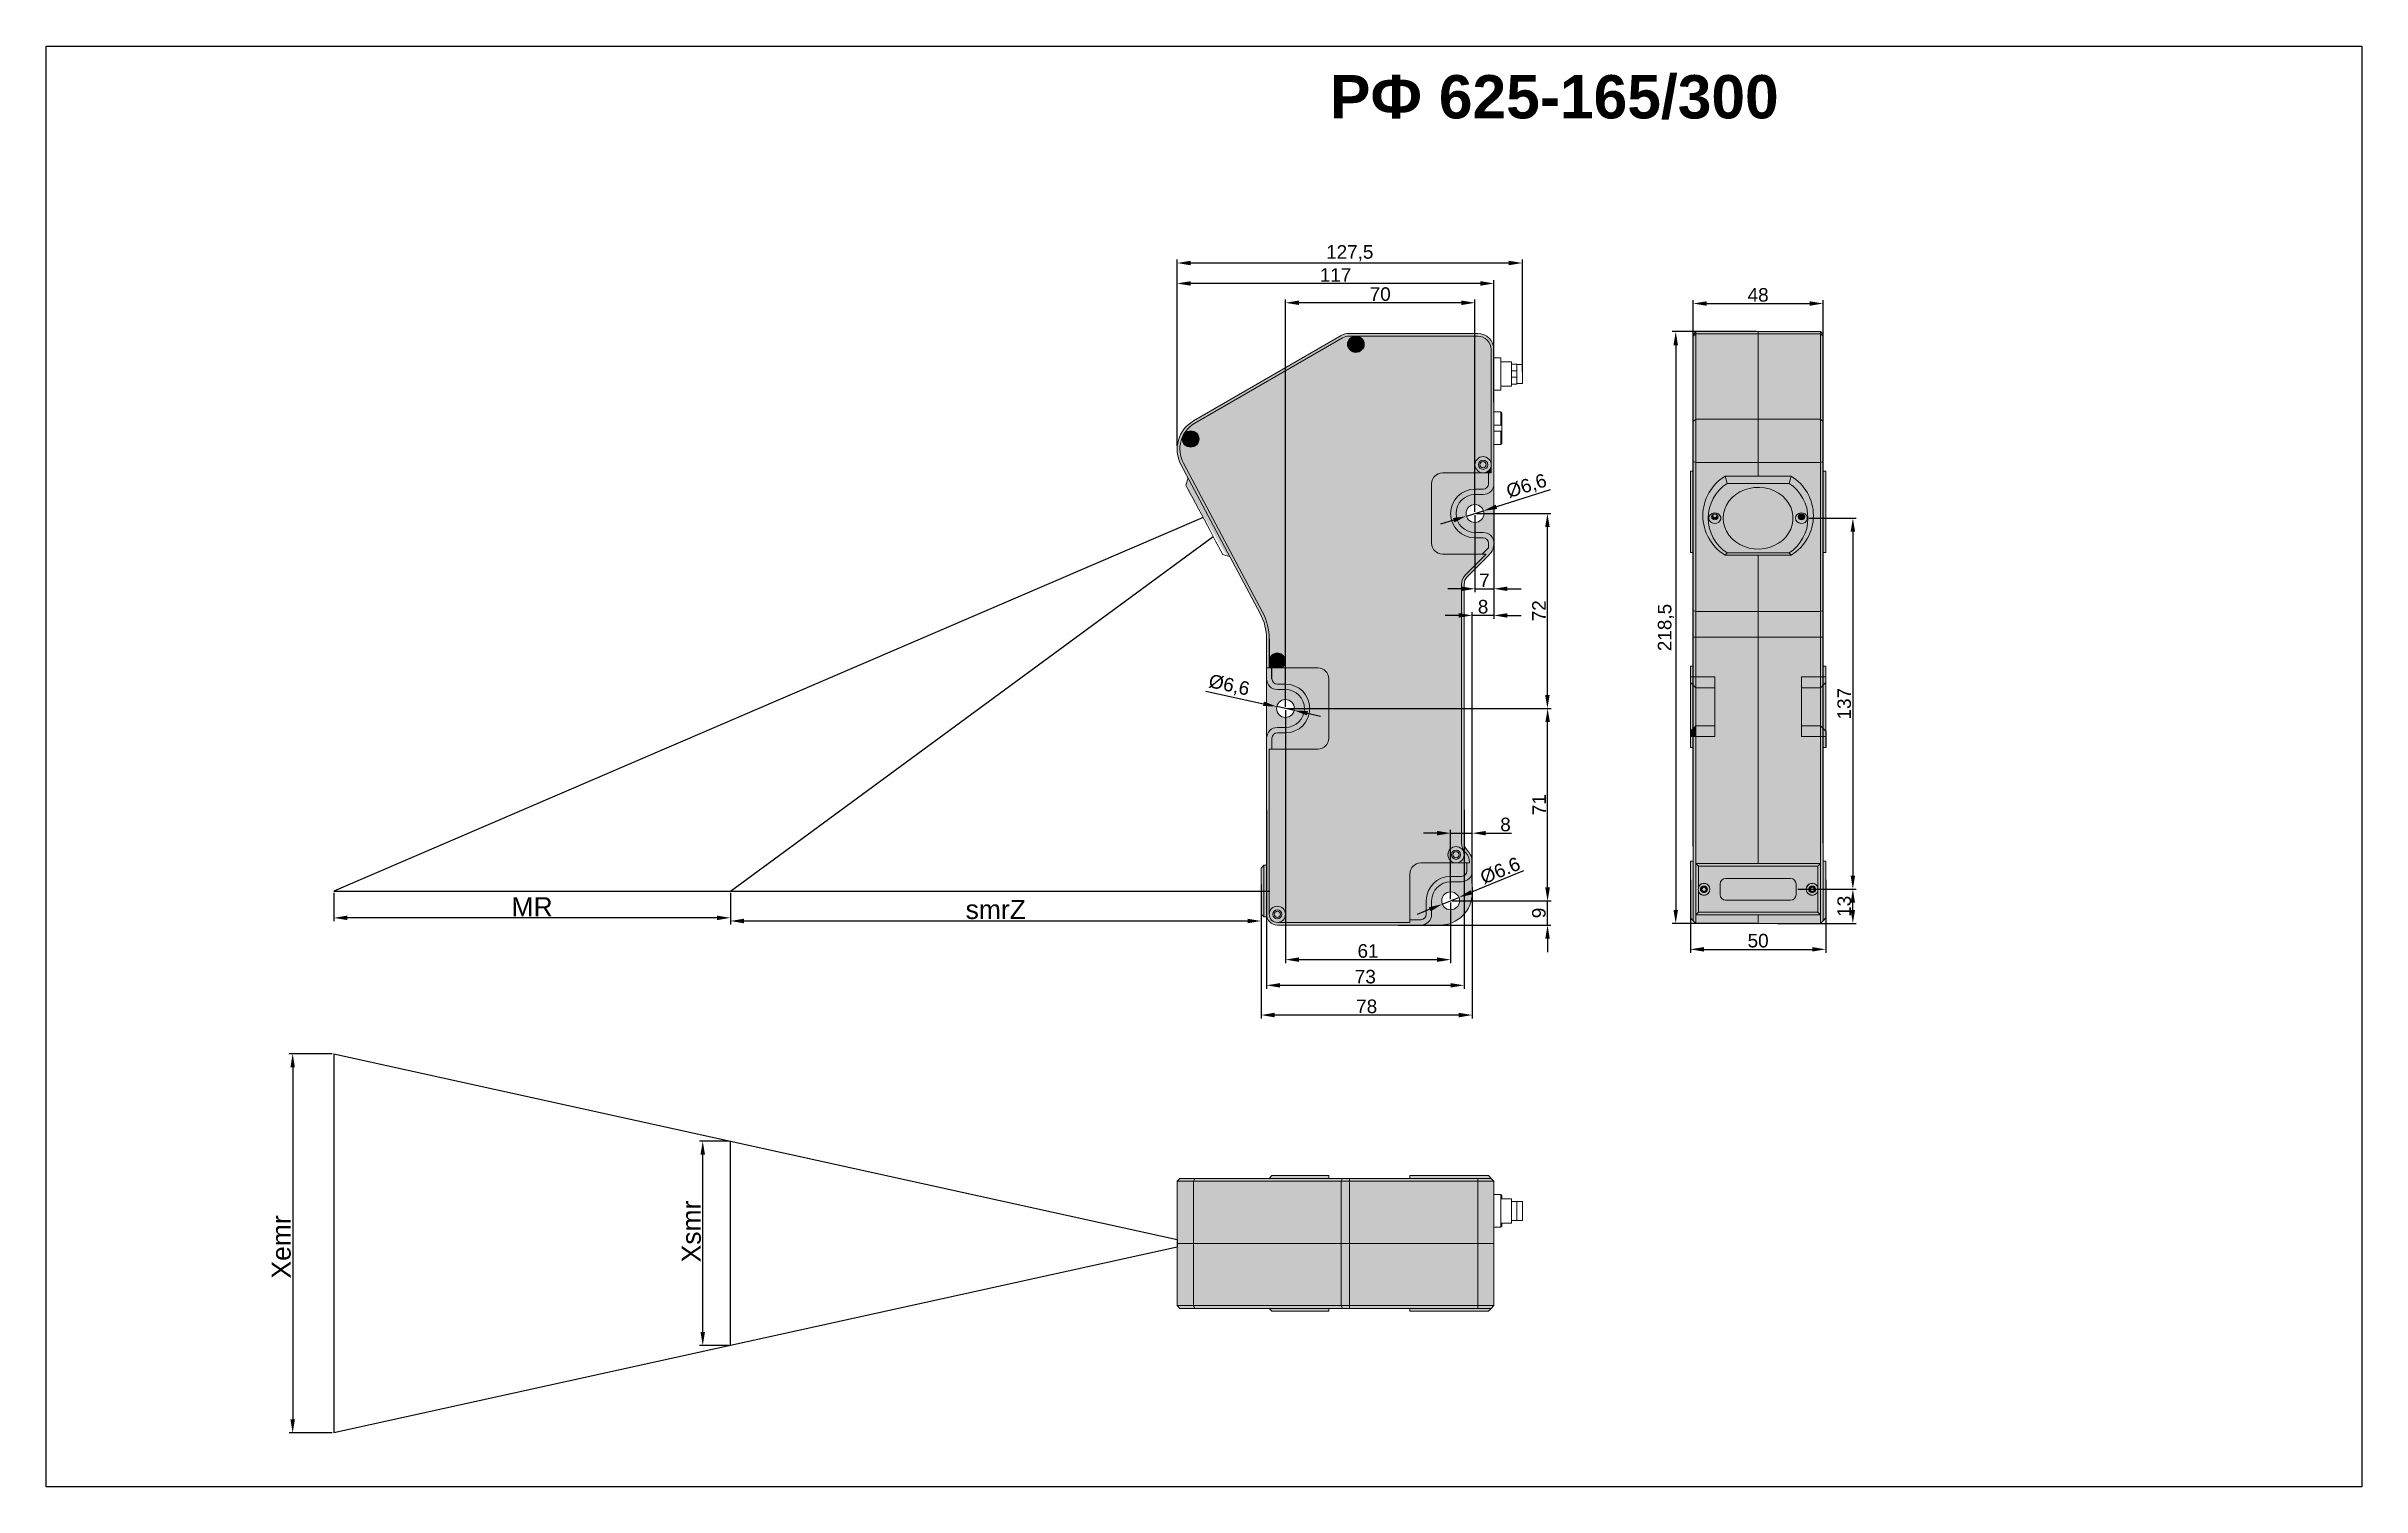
# Model space of a CAD drawing. Header units: millimetres. Extents: x 1690 to 10670, y 1931 to 4673.
# Drawn here: x 3795 to 4651, y 3020 to 3552 of the extents above; entities that cross this region are included whole.
import ezdxf

# ---------------------------------------------------------------- set-up
doc = ezdxf.new("R2010")
doc.units = ezdxf.units.MM
doc.layers.add('FORMAT', color=7, linetype='Continuous')
doc.styles.get("Standard").update_dxf_attribs({"font": 'arial.ttf'})
doc.dimstyles.new('ISO-25', dxfattribs={"dimtxt": 2.5, "dimasz": 2.5, "dimexe": 1.25, "dimexo": 0.625, "dimtad": 1, "dimdec": 0, "dimtxsty": 'Standard', "dimcen": 2.5, "dimadec": 0, "dimazin": 0, "dimtfac": 1, "dimtdec": 0, "dimtmove": 0, "dimatfit": 3, "dimfxl": 0, "dimarcsym": 0})

msp = doc.modelspace()

# ---------------------------------------------------------------- texts
at = {"color": 1, "insert": (4269.54, 3540.92), "char_height": 16, "width": 256.4869, "attachment_point": 1}
msp.add_mtext('{\\f@Arial Unicode MS|b1|i0|c204|p34;РФ 625-\\f@Arial Unicode MS|b1|i0|c0|p34;165\\f@Arial Unicode MS|b1|i0|c204|p34;/\\f@Arial Unicode MS|b1|i0|c0|p34;300}', dxfattribs=at)

# ---------------------------------------------------------------- blocks, each defined once
blk = doc.blocks.new('*D33')
at = {"color": 0, "lineweight": -2, "transparency": 16777216}
for p, q in [((4403.65, 3256.23), (4403.65, 3457.82)), ((4408.65, 3456.57), (4446.65, 3456.57)), ((4451.65, 3257.32), (4451.65, 3457.82))]:
    blk.add_line(p, q, dxfattribs=at)
at = {"color": 0, "transparency": 16777216}
for points in [[(4408.65, 3457.4), (4408.65, 3455.73), (4403.65, 3456.57)], [(4446.65, 3457.4), (4446.65, 3455.73), (4451.65, 3456.57)]]:
    blk.add_solid(points, dxfattribs=at)
at = {"layer": 'Defpoints', "color": 0, "transparency": 16777216}
for p in [(4451.65, 3456.57), (4403.65, 3255.6), (4451.65, 3256.7)]:
    blk.add_point(p, dxfattribs=at)
at = {"color": 0, "transparency": 16777216, "insert": (4427.65, 3459.74), "char_height": 5, "attachment_point": 5}
blk.add_mtext('48', dxfattribs=at)
blk = doc.blocks.new('*D34')
at = {"color": 0, "lineweight": -2, "transparency": 16777216}
for p, q in [((4213.07, 3404.07), (4213.07, 3472.78)), ((4340.57, 3431.17), (4340.57, 3472.78)), ((4335.57, 3471.53), (4218.07, 3471.53))]:
    blk.add_line(p, q, dxfattribs=at)
at = {"color": 0, "transparency": 16777216}
for points in [[(4218.07, 3472.37), (4218.07, 3470.7), (4213.07, 3471.53)], [(4335.57, 3472.37), (4335.57, 3470.7), (4340.57, 3471.53)]]:
    blk.add_solid(points, dxfattribs=at)
at = {"layer": 'Defpoints', "color": 0, "transparency": 16777216}
for p in [(4213.07, 3471.53), (4340.57, 3430.54), (4213.07, 3403.44)]:
    blk.add_point(p, dxfattribs=at)
at = {"color": 0, "transparency": 16777216, "insert": (4276.82, 3475.16), "char_height": 5, "attachment_point": 5}
blk.add_mtext('127,5', dxfattribs=at)
blk = doc.blocks.new('*D35')
at = {"color": 0, "lineweight": -2, "transparency": 16777216}
for p, q in [((4402.65, 3243.78), (4402.65, 3216.86)), ((4452.65, 3243.78), (4452.65, 3216.86)), ((4407.65, 3218.11), (4447.65, 3218.11))]:
    blk.add_line(p, q, dxfattribs=at)
at = {"color": 0, "transparency": 16777216}
for points in [[(4407.65, 3218.94), (4407.65, 3217.28), (4402.65, 3218.11)], [(4447.65, 3218.94), (4447.65, 3217.28), (4452.65, 3218.11)]]:
    blk.add_solid(points, dxfattribs=at)
at = {"layer": 'Defpoints', "color": 0, "transparency": 16777216}
for p in [(4402.65, 3244.4), (4452.65, 3244.4), (4452.65, 3218.11)]:
    blk.add_point(p, dxfattribs=at)
at = {"color": 0, "transparency": 16777216, "insert": (4427.65, 3221.29), "char_height": 5, "attachment_point": 5}
blk.add_mtext('50', dxfattribs=at)
blk = doc.blocks.new('*D36')
at = {"color": 0, "lineweight": -2, "transparency": 16777216}
for p, q in [((4442.28, 3240.29), (4463.89, 3240.29)), ((4462.64, 3232.69), (4462.64, 3235.29)), ((4434.63, 3227.69), (4463.89, 3227.69))]:
    blk.add_line(p, q, dxfattribs=at)
at = {"color": 0, "transparency": 16777216}
for points in [[(4461.81, 3235.29), (4463.47, 3235.29), (4462.64, 3240.29)], [(4461.81, 3232.69), (4463.47, 3232.69), (4462.64, 3227.69)]]:
    blk.add_solid(points, dxfattribs=at)
at = {"layer": 'Defpoints', "color": 0, "transparency": 16777216}
for p in [(4441.65, 3240.29), (4462.64, 3240.29), (4434, 3227.69)]:
    blk.add_point(p, dxfattribs=at)
at = {"color": 0, "transparency": 16777216, "insert": (4459.46, 3233.99), "char_height": 5, "attachment_point": 5, "rotation": 90}
blk.add_mtext('13', dxfattribs=at)
blk = doc.blocks.new('*D37')
at = {"color": 0, "lineweight": -2, "transparency": 16777216}
for p, q in [((4446.44, 3377.31), (4463.89, 3377.31)), ((4462.64, 3372.31), (4462.64, 3245.29)), ((4442.28, 3240.29), (4463.89, 3240.29))]:
    blk.add_line(p, q, dxfattribs=at)
at = {"color": 0, "transparency": 16777216}
for points in [[(4461.81, 3372.31), (4463.47, 3372.31), (4462.64, 3377.31)], [(4461.81, 3245.29), (4463.47, 3245.29), (4462.64, 3240.29)]]:
    blk.add_solid(points, dxfattribs=at)
at = {"layer": 'Defpoints', "color": 0, "transparency": 16777216}
for p in [(4445.82, 3377.31), (4441.65, 3240.29), (4462.64, 3240.29)]:
    blk.add_point(p, dxfattribs=at)
at = {"color": 0, "transparency": 16777216, "insert": (4459.46, 3308.8), "char_height": 5, "attachment_point": 5, "rotation": 90}
blk.add_mtext('137', dxfattribs=at)
blk = doc.blocks.new('*D38')
at = {"color": 0, "lineweight": -2, "transparency": 16777216}
for p, q in [((4427.03, 3446.19), (4395.96, 3446.19)), ((4397.21, 3441.19), (4397.21, 3232.69)), ((4427.03, 3227.69), (4395.96, 3227.69))]:
    blk.add_line(p, q, dxfattribs=at)
at = {"color": 0, "transparency": 16777216}
for points in [[(4396.38, 3441.19), (4398.05, 3441.19), (4397.21, 3446.19)], [(4396.38, 3232.69), (4398.05, 3232.69), (4397.21, 3227.69)]]:
    blk.add_solid(points, dxfattribs=at)
at = {"layer": 'Defpoints', "color": 0, "transparency": 16777216}
for p in [(4427.65, 3446.19), (4397.21, 3227.69), (4427.65, 3227.69)]:
    blk.add_point(p, dxfattribs=at)
at = {"color": 0, "transparency": 16777216, "insert": (4393.58, 3336.94), "char_height": 5, "attachment_point": 5, "rotation": 90}
blk.add_mtext('218,5', dxfattribs=at)
blk = doc.blocks.new('*D39')
at = {"color": 0, "lineweight": -2, "transparency": 16777216}
for p, q in [((4244.07, 3241.93), (4244.07, 3192.6)), ((4322.07, 3241.12), (4322.07, 3192.6)), ((4317.07, 3193.85), (4249.07, 3193.85))]:
    blk.add_line(p, q, dxfattribs=at)
at = {"color": 0, "transparency": 16777216}
for points in [[(4249.07, 3194.68), (4249.07, 3193.01), (4244.07, 3193.85)], [(4317.07, 3194.68), (4317.07, 3193.01), (4322.07, 3193.85)]]:
    blk.add_solid(points, dxfattribs=at)
at = {"layer": 'Defpoints', "color": 0, "transparency": 16777216}
for p in [(4244.07, 3242.55), (4322.07, 3241.74), (4244.07, 3193.85)]:
    blk.add_point(p, dxfattribs=at)
at = {"color": 0, "transparency": 16777216, "insert": (4283.07, 3197.03), "char_height": 5, "attachment_point": 5}
blk.add_mtext('78', dxfattribs=at)
blk = doc.blocks.new('*D40')
at = {"color": 0, "lineweight": -2, "transparency": 16777216}
for p, q in [((4246.07, 3269.56), (4246.07, 3203.57)), ((4319.07, 3269.56), (4319.07, 3203.57)), ((4251.07, 3204.82), (4314.07, 3204.82))]:
    blk.add_line(p, q, dxfattribs=at)
at = {"color": 0, "transparency": 16777216}
for points in [[(4251.07, 3205.65), (4251.07, 3203.99), (4246.07, 3204.82)], [(4314.07, 3205.65), (4314.07, 3203.99), (4319.07, 3204.82)]]:
    blk.add_solid(points, dxfattribs=at)
at = {"layer": 'Defpoints', "color": 0, "transparency": 16777216}
for p in [(4246.07, 3270.19), (4319.07, 3270.19), (4319.07, 3204.82)]:
    blk.add_point(p, dxfattribs=at)
at = {"color": 0, "transparency": 16777216, "insert": (4282.57, 3208), "char_height": 5, "attachment_point": 5}
blk.add_mtext('73', dxfattribs=at)
blk = doc.blocks.new('*D41')
at = {"color": 0, "lineweight": -2, "transparency": 16777216}
for p, q in [((4349.87, 3241.04), (4349.87, 3246.04)), ((4314.69, 3236.04), (4351.12, 3236.04)), ((4349.87, 3227.04), (4349.87, 3236.04)), ((4294.68, 3227.04), (4351.12, 3227.04)), ((4349.87, 3222.04), (4349.87, 3217.04))]:
    blk.add_line(p, q, dxfattribs=at)
at = {"color": 0, "transparency": 16777216}
for points in [[(4349.04, 3241.04), (4350.7, 3241.04), (4349.87, 3236.04)], [(4349.04, 3222.04), (4350.7, 3222.04), (4349.87, 3227.04)]]:
    blk.add_solid(points, dxfattribs=at)
at = {"layer": 'Defpoints', "color": 0, "transparency": 16777216}
for p in [(4314.07, 3236.04), (4349.87, 3236.04), (4294.05, 3227.04)]:
    blk.add_point(p, dxfattribs=at)
at = {"color": 0, "transparency": 16777216, "insert": (4346.69, 3231.54), "char_height": 5, "attachment_point": 5, "rotation": 90}
blk.add_mtext('9', dxfattribs=at)
blk = doc.blocks.new('*D42')
at = {"color": 0, "lineweight": -2, "transparency": 16777216}
for p, q in [((4253.69, 3307.04), (4351.16, 3307.04)), ((4349.91, 3241.04), (4349.91, 3302.04)), ((4314.69, 3236.04), (4351.16, 3236.04))]:
    blk.add_line(p, q, dxfattribs=at)
at = {"color": 0, "transparency": 16777216}
for points in [[(4349.07, 3302.04), (4350.74, 3302.04), (4349.91, 3307.04)], [(4349.07, 3241.04), (4350.74, 3241.04), (4349.91, 3236.04)]]:
    blk.add_solid(points, dxfattribs=at)
at = {"layer": 'Defpoints', "color": 0, "transparency": 16777216}
for p in [(4253.07, 3307.04), (4349.91, 3307.04), (4314.07, 3236.04)]:
    blk.add_point(p, dxfattribs=at)
at = {"color": 0, "transparency": 16777216, "insert": (4346.77, 3271.54), "char_height": 5, "attachment_point": 5, "rotation": 90}
blk.add_mtext('71', dxfattribs=at)
blk = doc.blocks.new('*D43')
at = {"color": 0, "lineweight": -2, "transparency": 16777216}
for p, q in [((4323.69, 3379.04), (4351.07, 3379.04)), ((4349.82, 3312.04), (4349.82, 3374.04)), ((4253.69, 3307.04), (4351.07, 3307.04))]:
    blk.add_line(p, q, dxfattribs=at)
at = {"color": 0, "transparency": 16777216}
for points in [[(4348.99, 3374.04), (4350.66, 3374.04), (4349.82, 3379.04)], [(4348.99, 3312.04), (4350.66, 3312.04), (4349.82, 3307.04)]]:
    blk.add_solid(points, dxfattribs=at)
at = {"layer": 'Defpoints', "color": 0, "transparency": 16777216}
for p in [(4323.07, 3379.04), (4349.82, 3379.04), (4253.07, 3307.04)]:
    blk.add_point(p, dxfattribs=at)
at = {"color": 0, "transparency": 16777216, "insert": (4346.69, 3343.13), "char_height": 5, "attachment_point": 5, "rotation": 90}
blk.add_mtext('72', dxfattribs=at)
blk = doc.blocks.new('*D44')
at = {"color": 0, "lineweight": -2, "transparency": 16777216}
for p, q in [((4323.07, 3378.42), (4323.07, 3349.99)), ((4330.07, 3380.94), (4330.07, 3349.99)), ((4318.07, 3351.24), (4313.07, 3351.24)), ((4323.07, 3351.24), (4330.07, 3351.24)), ((4335.07, 3351.24), (4340.07, 3351.24))]:
    blk.add_line(p, q, dxfattribs=at)
at = {"color": 0, "transparency": 16777216}
for points in [[(4318.07, 3352.08), (4318.07, 3350.41), (4323.07, 3351.24)], [(4335.07, 3352.08), (4335.07, 3350.41), (4330.07, 3351.24)]]:
    blk.add_solid(points, dxfattribs=at)
at = {"layer": 'Defpoints', "color": 0, "transparency": 16777216}
for p in [(4323.07, 3379.04), (4330.07, 3381.57), (4330.07, 3351.24)]:
    blk.add_point(p, dxfattribs=at)
at = {"color": 0, "transparency": 16777216, "insert": (4326.57, 3354.37), "char_height": 5, "attachment_point": 5}
blk.add_mtext('7', dxfattribs=at)
blk = doc.blocks.new('*D45')
at = {"color": 0, "lineweight": -2, "transparency": 16777216}
for p, q in [((4253.07, 3307.67), (4253.07, 3458.1)), ((4318.07, 3456.85), (4258.07, 3456.85)), ((4323.07, 3379.67), (4323.07, 3458.1))]:
    blk.add_line(p, q, dxfattribs=at)
at = {"color": 0, "transparency": 16777216}
for points in [[(4258.07, 3457.68), (4258.07, 3456.02), (4253.07, 3456.85)], [(4318.07, 3457.68), (4318.07, 3456.02), (4323.07, 3456.85)]]:
    blk.add_solid(points, dxfattribs=at)
at = {"layer": 'Defpoints', "color": 0, "transparency": 16777216}
for p in [(4253.07, 3456.85), (4323.07, 3379.04), (4253.07, 3307.04)]:
    blk.add_point(p, dxfattribs=at)
at = {"color": 0, "transparency": 16777216, "insert": (4288.07, 3460.03), "char_height": 5, "attachment_point": 5}
blk.add_mtext('70', dxfattribs=at)
blk = doc.blocks.new('*D46')
at = {"color": 0, "lineweight": -2, "transparency": 16777216}
for p, q in [((4309.07, 3261.01), (4304.07, 3261.01)), ((4314.07, 3236.67), (4314.07, 3262.26)), ((4314.07, 3261.01), (4322.07, 3261.01)), ((4322.07, 3242.37), (4322.07, 3262.26)), ((4327.07, 3261.01), (4336.61, 3261.01))]:
    blk.add_line(p, q, dxfattribs=at)
at = {"color": 0, "transparency": 16777216}
for points in [[(4309.07, 3261.84), (4309.07, 3260.18), (4314.07, 3261.01)], [(4327.07, 3261.84), (4327.07, 3260.18), (4322.07, 3261.01)]]:
    blk.add_solid(points, dxfattribs=at)
at = {"layer": 'Defpoints', "color": 0, "transparency": 16777216}
for p in [(4322.07, 3261.01), (4322.07, 3241.74), (4314.07, 3236.04)]:
    blk.add_point(p, dxfattribs=at)
at = {"color": 0, "transparency": 16777216, "insert": (4334.34, 3264.19), "char_height": 5, "attachment_point": 5}
blk.add_mtext('8', dxfattribs=at)
blk = doc.blocks.new('*D47')
at = {"color": 0, "lineweight": -2, "transparency": 16777216}
for p, q in [((4330.07, 3374.98), (4330.07, 3340.16)), ((4317.07, 3341.41), (4312.07, 3341.41)), ((4322.07, 3242.99), (4322.07, 3342.66)), ((4330.07, 3341.41), (4322.07, 3341.41)), ((4335.07, 3341.41), (4340.07, 3341.41))]:
    blk.add_line(p, q, dxfattribs=at)
at = {"color": 0, "transparency": 16777216}
for points in [[(4317.07, 3342.25), (4317.07, 3340.58), (4322.07, 3341.41)], [(4335.07, 3342.25), (4335.07, 3340.58), (4330.07, 3341.41)]]:
    blk.add_solid(points, dxfattribs=at)
at = {"layer": 'Defpoints', "color": 0, "transparency": 16777216}
for p in [(4330.07, 3375.61), (4322.07, 3341.41), (4322.07, 3242.37)]:
    blk.add_point(p, dxfattribs=at)
at = {"color": 0, "transparency": 16777216, "insert": (4326.07, 3344.59), "char_height": 5, "attachment_point": 5}
blk.add_mtext('8', dxfattribs=at)
blk = doc.blocks.new('*D48')
at = {"color": 0, "lineweight": -2, "transparency": 16777216}
for p, q in [((4223.72, 3313.41), (4244.96, 3308.8)), ((4256.29, 3306.34), (4249.84, 3307.74)), ((4261.18, 3305.28), (4266.06, 3304.22))]:
    blk.add_line(p, q, dxfattribs=at)
at = {"color": 0, "transparency": 16777216}
for points in [[(4245.13, 3309.62), (4244.78, 3307.99), (4249.84, 3307.74)], [(4261.36, 3306.09), (4261, 3304.47), (4256.29, 3306.34)]]:
    blk.add_solid(points, dxfattribs=at)
at = {"layer": 'Defpoints', "color": 0, "transparency": 16777216}
for p in [(4249.84, 3307.74), (4256.29, 3306.34)]:
    blk.add_point(p, dxfattribs=at)
at = {"color": 0, "transparency": 16777216, "insert": (4232.22, 3315.37), "char_height": 5, "attachment_point": 5, "rotation": 347.75034}
blk.add_mtext('%%c6,6', dxfattribs=at)
blk = doc.blocks.new('*D49')
at = {"color": 0, "lineweight": -2, "transparency": 16777216}
for p, q in [((4253.07, 3306.42), (4253.07, 3213.05)), ((4314.07, 3235.42), (4314.07, 3213.05)), ((4258.07, 3214.3), (4309.07, 3214.3))]:
    blk.add_line(p, q, dxfattribs=at)
at = {"color": 0, "transparency": 16777216}
for points in [[(4258.07, 3215.14), (4258.07, 3213.47), (4253.07, 3214.3)], [(4309.07, 3215.14), (4309.07, 3213.47), (4314.07, 3214.3)]]:
    blk.add_solid(points, dxfattribs=at)
at = {"layer": 'Defpoints', "color": 0, "transparency": 16777216}
for p in [(4253.07, 3307.04), (4314.07, 3236.04), (4314.07, 3214.3)]:
    blk.add_point(p, dxfattribs=at)
at = {"color": 0, "transparency": 16777216, "insert": (4283.57, 3217.48), "char_height": 5, "attachment_point": 5}
blk.add_mtext('61', dxfattribs=at)
blk = doc.blocks.new('*D73')
at = {"color": 0, "lineweight": -2, "transparency": 16777216}
for p, q in [((4213.07, 3404.69), (4213.07, 3465.24)), ((4325.07, 3463.99), (4218.07, 3463.99)), ((4330.07, 3420.12), (4330.07, 3465.24))]:
    blk.add_line(p, q, dxfattribs=at)
at = {"color": 0, "transparency": 16777216}
for points in [[(4218.07, 3464.82), (4218.07, 3463.15), (4213.07, 3463.99)], [(4325.07, 3464.82), (4325.07, 3463.15), (4330.07, 3463.99)]]:
    blk.add_solid(points, dxfattribs=at)
at = {"layer": 'Defpoints', "color": 0, "transparency": 16777216}
for p in [(4213.07, 3463.99), (4330.07, 3419.5), (4213.07, 3404.07)]:
    blk.add_point(p, dxfattribs=at)
at = {"color": 0, "transparency": 16777216, "insert": (4271.57, 3467.12), "char_height": 5, "attachment_point": 5}
blk.add_mtext('117', dxfattribs=at)
blk = doc.blocks.new('*D80')
at = {"color": 0, "lineweight": -2, "transparency": 16777216}
for p, q in [((4350.83, 3387.72), (4330.99, 3381.52)), ((4319.92, 3378.06), (4326.22, 3380.03)), ((4315.15, 3376.56), (4310.37, 3375.07))]:
    blk.add_line(p, q, dxfattribs=at)
at = {"color": 0, "transparency": 16777216}
for points in [[(4314.9, 3377.36), (4315.39, 3375.77), (4319.92, 3378.06)], [(4330.74, 3382.31), (4331.24, 3380.72), (4326.22, 3380.03)]]:
    blk.add_solid(points, dxfattribs=at)
at = {"layer": 'Defpoints', "color": 0, "transparency": 16777216}
for p in [(4319.92, 3378.06), (4326.22, 3380.03)]:
    blk.add_point(p, dxfattribs=at)
at = {"color": 0, "transparency": 16777216, "insert": (4342.19, 3388.91), "char_height": 5, "attachment_point": 5, "rotation": 17.36878}
blk.add_mtext('%%c6,6', dxfattribs=at)
blk = doc.blocks.new('*D81')
at = {"color": 0, "lineweight": -2, "transparency": 16777216}
for p, q in [((4340.98, 3247.09), (4321.75, 3239.19)), ((4306.39, 3232.89), (4301.76, 3230.99)), ((4311.01, 3234.79), (4317.12, 3237.29))]:
    blk.add_line(p, q, dxfattribs=at)
at = {"color": 0, "transparency": 16777216}
for points in [[(4306.07, 3233.66), (4306.71, 3232.12), (4311.01, 3234.79)], [(4321.43, 3239.96), (4322.06, 3238.42), (4317.12, 3237.29)]]:
    blk.add_solid(points, dxfattribs=at)
at = {"layer": 'Defpoints', "color": 0, "transparency": 16777216}
for p in [(4311.01, 3234.79), (4317.12, 3237.29)]:
    blk.add_point(p, dxfattribs=at)
at = {"color": 0, "transparency": 16777216, "insert": (4332.41, 3247.16), "char_height": 5, "attachment_point": 5, "rotation": 22.31744}
blk.add_mtext('%%c6.6', dxfattribs=at)
blk = doc.blocks.new('*D153')
at = {"color": 0, "lineweight": -2, "transparency": 16777216}
for p, q in [((4047.44, 3147.3), (4036.6, 3147.3)), ((4037.85, 3076.79), (4037.85, 3142.3)), ((4047.44, 3071.79), (4036.6, 3071.79))]:
    blk.add_line(p, q, dxfattribs=at)
at = {"color": 0, "transparency": 16777216}
for points in [[(4037.02, 3142.3), (4038.68, 3142.3), (4037.85, 3147.3)], [(4037.02, 3076.79), (4038.68, 3076.79), (4037.85, 3071.79)]]:
    blk.add_solid(points, dxfattribs=at)
at = {"layer": 'Defpoints', "color": 0, "transparency": 16777216}
for p in [(4037.85, 3147.3), (4048.07, 3147.3), (4048.07, 3071.79)]:
    blk.add_point(p, dxfattribs=at)
at = {"color": 0, "transparency": 16777216, "insert": (4030.11, 3113.92), "char_height": 7, "attachment_point": 2, "rotation": 90}
blk.add_mtext('Xsmr', dxfattribs=at)
blk = doc.blocks.new('*D154')
at = {"color": 0, "lineweight": -2, "transparency": 16777216}
for p, q in [((3900.97, 3179.54), (3885.13, 3179.54)), ((3886.38, 3174.54), (3886.38, 3044.54)), ((3900.97, 3039.54), (3885.13, 3039.54))]:
    blk.add_line(p, q, dxfattribs=at)
at = {"color": 0, "transparency": 16777216}
for points in [[(3885.55, 3174.54), (3887.21, 3174.54), (3886.38, 3179.54)], [(3885.55, 3044.54), (3887.21, 3044.54), (3886.38, 3039.54)]]:
    blk.add_solid(points, dxfattribs=at)
at = {"layer": 'Defpoints', "color": 0, "transparency": 16777216}
for p in [(3901.59, 3179.54), (3886.38, 3039.54), (3901.59, 3039.54)]:
    blk.add_point(p, dxfattribs=at)
at = {"color": 0, "transparency": 16777216, "insert": (3878.64, 3108.22), "char_height": 7, "attachment_point": 2, "rotation": 90}
blk.add_mtext('Xemr', dxfattribs=at)
blk = doc.blocks.new('*D155')
at = {"color": 0, "lineweight": -2, "transparency": 16777216}
for p, q in [((4048.07, 3239.02), (4048.07, 3227.32)), ((4244.07, 3239.02), (4244.07, 3227.32)), ((4239.07, 3228.57), (4053.07, 3228.57))]:
    blk.add_line(p, q, dxfattribs=at)
at = {"color": 0, "transparency": 16777216}
for points in [[(4053.07, 3229.41), (4053.07, 3227.74), (4048.07, 3228.57)], [(4239.07, 3229.41), (4239.07, 3227.74), (4244.07, 3228.57)]]:
    blk.add_solid(points, dxfattribs=at)
at = {"layer": 'Defpoints', "color": 0, "transparency": 16777216}
for p in [(4048.07, 3239.64), (4244.07, 3239.64), (4048.07, 3228.57)]:
    blk.add_point(p, dxfattribs=at)
at = {"color": 0, "transparency": 16777216, "insert": (4146.07, 3232.76), "char_height": 7, "attachment_point": 5}
blk.add_mtext('smrZ', dxfattribs=at)
blk = doc.blocks.new('*D156')
at = {"color": 0, "lineweight": -2, "transparency": 16777216}
for p, q in [((3901.53, 3239.02), (3901.53, 3228.48)), ((4048.07, 3239.02), (4048.07, 3228.48)), ((4043.07, 3229.73), (3906.53, 3229.73))]:
    blk.add_line(p, q, dxfattribs=at)
at = {"color": 0, "transparency": 16777216}
for points in [[(3906.53, 3230.56), (3906.53, 3228.9), (3901.53, 3229.73)], [(4043.07, 3230.56), (4043.07, 3228.9), (4048.07, 3229.73)]]:
    blk.add_solid(points, dxfattribs=at)
at = {"layer": 'Defpoints', "color": 0, "transparency": 16777216}
for p in [(3901.53, 3239.64), (4048.07, 3239.64), (3901.53, 3229.73)]:
    blk.add_point(p, dxfattribs=at)
at = {"color": 0, "transparency": 16777216, "insert": (3974.8, 3233.85), "char_height": 7, "attachment_point": 5}
blk.add_mtext('MR', dxfattribs=at)

# ---------------------------------------------------------------- dimensions: what is measured, and where the dimension line sits
for base, p1, p2, override, picture, middle in [((4213.07, 3471.53), (4340.57, 3430.54), (4213.07, 3403.44), {"dimtxt": 5, "dimasz": 5, "dimdec": 1}, '*D34', (4276.82, 3471.53)), ((4253.07, 3456.85), (4323.07, 3379.04), (4253.07, 3307.04), {"dimtxt": 5, "dimasz": 5, "dimdec": 1}, '*D45', (4288.07, 3456.85)), ((4451.65, 3456.57), (4403.65, 3255.6), (4451.65, 3256.7), {"dimtxt": 5, "dimasz": 5, "dimdec": 1}, '*D33', (4427.65, 3456.57)), ((4330.07, 3351.24), (4323.07, 3379.04), (4330.07, 3381.57), {"dimtxt": 5, "dimasz": 5}, '*D44', (4326.57, 3351.24)), ((4322.07, 3341.41), (4330.07, 3375.61), (4322.07, 3242.37), {"dimtxt": 5, "dimasz": 5, "dimdec": 1}, '*D47', (4326.07, 3341.41)), ((4314.07, 3214.3), (4253.07, 3307.04), (4314.07, 3236.04), {"dimtxt": 5, "dimasz": 5, "dimdec": 1}, '*D49', (4283.57, 3214.3)), ((4319.07, 3204.82), (4246.07, 3270.19), (4319.07, 3270.19), {"dimtxt": 5, "dimasz": 5, "dimdec": 1}, '*D40', (4282.57, 3204.82)), ((4322.07, 3261.01), (4314.07, 3236.04), (4322.07, 3241.74), {"dimtxt": 5, "dimasz": 5}, '*D46', (4334.34, 3261.01)), ((4244.07, 3193.85), (4322.07, 3241.74), (4244.07, 3242.55), {"dimtxt": 5, "dimasz": 5, "dimdec": 1}, '*D39', (4283.07, 3193.85)), ((4452.65, 3218.11), (4402.65, 3244.4), (4452.65, 3244.4), {"dimtxt": 5, "dimasz": 5}, '*D35', (4427.65, 3218.11))]:
    dim = msp.add_linear_dim(base=base, p1=p1, p2=p2, dimstyle='ISO-25', override=override)
    dim.commit()
    dim.dimension.update_dxf_attribs({"geometry": picture, "text_midpoint": middle, "dimtype": 160})
dim = msp.add_linear_dim(base=(4213.07, 3463.99), p1=(4330.07, 3419.5), p2=(4213.07, 3404.07), dimstyle='ISO-25', override={"dimtxt": 5, "dimasz": 5, "dimdec": 1})
dim.commit()
dim.dimension.update_dxf_attribs({"geometry": '*D73', "text_midpoint": (4271.57, 3467.12)})
for base, p1, p2, override, picture, middle in [((4397.21, 3227.69), (4427.65, 3446.19), (4427.65, 3227.69), {"dimtxt": 5, "dimasz": 5, "dimdec": 1}, '*D38', (4397.21, 3336.94)), ((4349.82, 3379.04), (4253.07, 3307.04), (4323.07, 3379.04), {"dimtxt": 5, "dimasz": 5, "dimdec": 1}, '*D43', (4349.82, 3343.13)), ((4462.64, 3240.29), (4445.82, 3377.31), (4441.65, 3240.29), {"dimtxt": 5, "dimasz": 5, "dimdec": 1}, '*D37', (4462.64, 3308.8)), ((4349.91, 3307.04), (4314.07, 3236.04), (4253.07, 3307.04), {"dimtxt": 5, "dimasz": 5, "dimdec": 1}, '*D42', (4349.91, 3271.54)), ((4349.87, 3236.04), (4294.05, 3227.04), (4314.07, 3236.04), {"dimtxt": 5, "dimasz": 5, "dimdec": 1}, '*D41', (4349.87, 3231.54)), ((4462.64, 3240.29), (4434, 3227.69), (4441.65, 3240.29), {"dimtxt": 5, "dimasz": 5}, '*D36', (4462.64, 3233.99))]:
    dim = msp.add_linear_dim(base=base, p1=p1, p2=p2, angle=90, dimstyle='ISO-25', override=override)
    dim.commit()
    dim.dimension.update_dxf_attribs({"geometry": picture, "text_midpoint": middle, "dimtype": 160})
for p1, p2, text, override, picture, middle in [((4319.92, 3378.06), (4326.22, 3380.03), '%%c6,6', {"dimtxt": 5, "dimasz": 5, "dimdec": 1}, '*D80', (4342.19, 3388.91)), ((4311.01, 3234.79), (4317.12, 3237.29), '%%c6.6', {"dimtxt": 5, "dimasz": 5}, '*D81', (4332.41, 3247.16))]:
    dim = msp.add_diameter_dim_2p(p1=p1, p2=p2, text=text, dimstyle='ISO-25', override=override)
    dim.commit()
    dim.dimension.update_dxf_attribs({"geometry": picture, "text_midpoint": middle})
dim = msp.add_diameter_dim_2p(p1=(4256.29, 3306.34), p2=(4249.84, 3307.74), text='%%c6,6', dimstyle='ISO-25', override={"dimtxt": 5, "dimasz": 5, "dimdec": 1})
dim.commit()
dim.dimension.update_dxf_attribs({"geometry": '*D48', "text_midpoint": (4231.43, 3311.74), "dimtype": 163})
at = {"color": 1}
for base, p1, p2, text, picture, middle in [((3901.53, 3229.73), (4048.07, 3239.64), (3901.53, 3239.64), 'MR', '*D156', (3974.8, 3233.85)), ((4048.07, 3228.57), (4244.07, 3239.64), (4048.07, 3239.64), 'smrZ', '*D155', (4146.07, 3232.76))]:
    dim = msp.add_linear_dim(base=base, p1=p1, p2=p2, text=text, dimstyle='ISO-25', override={"dimtxt": 7, "dimasz": 5, "dimdec": 1}, dxfattribs=at)
    dim.commit()
    dim.dimension.update_dxf_attribs({"geometry": picture, "text_midpoint": middle})
for base, p1, p2, text, picture, middle in [((3886.38, 3039.54), (3901.59, 3179.54), (3901.59, 3039.54), 'Xemr', '*D154', (3886.38, 3108.22)), ((4037.85, 3147.3), (4048.07, 3071.79), (4048.07, 3147.3), 'Xsmr', '*D153', (4037.85, 3113.92))]:
    dim = msp.add_linear_dim(base=base, p1=p1, p2=p2, angle=90, text=text, dimstyle='ISO-25', override={"dimtxt": 7, "dimasz": 5, "dimdec": 1}, dxfattribs=at)
    dim.commit()
    dim.dimension.update_dxf_attribs({"geometry": picture, "text_midpoint": middle, "dimtype": 160})

# ---------------------------------------------------------------- hatches: boundary and pattern name
h = msp.add_hatch(color=254)
h.dxf.hatch_style = 1
h.paths.add_polyline_path([(4330.07, 3390.04), (4330.07, 3390.04), (4330.07, 3439.54, 0.414214), (4324.07, 3445.54), (4276.68, 3445.54, 0.131653), (4273.68, 3444.74), (4219.07, 3413.21, 0.404132), (4214.47, 3397.18), (4243.72, 3342.17, -0.122834), (4246.07, 3332.78), (4246.07, 3318.04, 0.414214), (4250.07, 3314.04), (4253.06, 3314.04, -1.000511), (4253.07, 3300.04), (4253.07, 3300.04), (4250.06, 3300.04, 0.413904), (4246.07, 3296.04), (4246.07, 3296.04), (4246.07, 3231.04, 0.414214), (4250.07, 3227.04), (4303.07, 3227.04, 0.414331), (4307.07, 3231.04), (4307.07, 3236.04, -0.414115), (4314.07, 3243.04), (4318.07, 3243.04, 0.414214), (4322.07, 3247.04), (4322.07, 3247.04), (4322.07, 3250.28, 0.201513), (4320.27, 3254.57, -0.201277), (4319.07, 3257.42), (4319.07, 3352.88, -0.198961), (4320.24, 3355.71), (4328.31, 3363.78, 0.098491), (4329.61, 3365.73, 0.101867), (4330.07, 3368.11, 0.409903), (4326.06, 3372.04), (4323.07, 3372.04, -0.999305), (4323.06, 3386.04), (4326.07, 3386.04, 0.414214)])
h = msp.add_hatch(color=254)
h.dxf.hatch_style = 1
h.paths.add_polyline_path([(4329.07, 3439.54, 0.41409), (4324.07, 3444.54), (4279.07, 3444.54, -0.414214), (4282.07, 3441.54, -1), (4276.07, 3441.54, -0.414214), (4279.07, 3444.54), (4276.68, 3444.54, 0.131653), (4274.18, 3443.87), (4219.57, 3412.34, 0.140023), (4215.42, 3407.95, -0.781198), (4221.07, 3406.54, -1), (4215.07, 3406.54, -0.124482), (4215.36, 3407.98, 0.249386), (4215.36, 3397.65), (4244.61, 3342.63, -0.122785), (4247.07, 3332.77), (4247.07, 3324.54, -1.671814), (4251.73, 3322.04), (4265.06, 3322.04, -0.414493), (4269.07, 3318.04), (4269.07, 3296.04, -0.414251), (4265.07, 3292.04), (4248.07, 3292.04), (4247.07, 3292.04), (4247.07, 3231.04, -2.414623), (4250.07, 3228.04), (4299.07, 3228.04), (4299.07, 3229.04), (4299.07, 3246.04, -0.414214), (4303.07, 3250.04), (4303.07, 3250.04), (4316.07, 3250.04, -0.414421), (4313.07, 3253.04, -1), (4319.07, 3253.04, -0.414006), (4316.07, 3250.04), (4320.07, 3250.04), (4321.06, 3250.04, 0.214093), (4319.57, 3253.85, -0.201513), (4318.07, 3257.42), (4318.07, 3352.88, -0.198591), (4319.53, 3356.42), (4327.15, 3364.04), (4325.74, 3364.04), (4311.07, 3364.04, -0.414214), (4307.07, 3368.04), (4307.07, 3390.04, -0.41373), (4311.06, 3394.04), (4326.07, 3394.04, -2.413286), (4329.07, 3397.04)])
h.paths.add_polyline_path([(4328.07, 3390.04), (4328.07, 3394.04), (4311.06, 3394.04, 0.41373), (4307.07, 3390.04), (4307.07, 3368.04, 0.414214), (4311.07, 3364.04), (4325.74, 3364.04), (4328.07, 3366.37), (4328.07, 3368.04, 0.413753), (4326.07, 3370.04), (4323.08, 3370.04, -1.000165), (4323.06, 3388.04), (4326.07, 3388.04, 0.414674)], flags=17)
h.paths.add_polyline_path([(4326.07, 3386.04), (4326.07, 3386.04), (4323.06, 3386.04, 0.999305), (4323.07, 3372.04), (4326.06, 3372.04, -0.414691), (4330.07, 3368.04), (4330.07, 3390.04, -0.414214)])
h.paths.add_polyline_path([(4326.37, 3379.04, -1), (4319.77, 3379.04, -1)], flags=16)
h.paths.add_polyline_path([(4329.07, 3397.04, 2.414214), (4326.07, 3394.04, 0.414214)])
h.paths.add_polyline_path([(4324.37, 3397.04, -1), (4327.77, 3397.04, -1)], flags=16)
h.paths.add_polyline_path([(4324.92, 3397.04, -1), (4327.22, 3397.04, -1)], flags=0)
h.paths.add_polyline_path([(4327.22, 3397.04, 1), (4324.92, 3397.04, 1)], flags=0)
h.paths.add_polyline_path([(4327.77, 3397.04, 1), (4324.37, 3397.04, 1)], flags=16)
h.paths.add_polyline_path([(4269.07, 3318.04, 0.414493), (4265.06, 3322.04), (4251.73, 3322.04), (4248.07, 3322.04), (4248.07, 3318.04, 0.414251), (4250.07, 3316.04), (4253.07, 3316.04, -0.999745), (4253.07, 3298.04), (4250.07, 3298.04, 0.41436), (4248.07, 3296.04), (4248.07, 3292.04), (4265.07, 3292.04, 0.414251), (4269.07, 3296.04)], flags=17)
h.paths.add_polyline_path([(4320.07, 3247.04), (4320.07, 3250.04), (4316.07, 3250.04), (4303.07, 3250.04, 0.414214), (4299.07, 3246.04), (4299.07, 3229.04), (4303.07, 3229.04, 0.41445), (4305.07, 3231.04), (4305.07, 3236.04, -0.414178), (4314.07, 3245.04), (4318.07, 3245.04, 0.414282)], flags=17)
h.paths.add_polyline_path([(4322.07, 3239.04), (4322.07, 3247.04, -0.414214), (4318.07, 3243.04), (4314.07, 3243.04, 0.414115), (4307.07, 3236.04), (4307.07, 3231.04, -0.414331), (4303.07, 3227.04), (4310.07, 3227.04, 0.414214)])
h.paths.add_polyline_path([(4310.77, 3236.04, -1), (4317.37, 3236.04, -1)], flags=0)
h.paths.add_polyline_path([(4310.77, 3236.04, 1), (4317.37, 3236.04, 1)], flags=16)
h = msp.add_hatch(color=254)
h.dxf.hatch_style = 1
h.paths.add_polyline_path([(4282.07, 3441.54, 1), (4276.07, 3441.54, 1)])
h = msp.add_hatch(color=254)
h.dxf.hatch_style = 1
h.paths.add_polyline_path([(4280.22, 3441.54, 1), (4277.92, 3441.54, 1)])
h = msp.add_hatch(color=254)
h.dxf.hatch_style = 1
h.paths.add_polyline_path([(4404.65, 3445.38), (4403.65, 3444.52), (4403.65, 3412.99), (4404.65, 3413.85)])
h.paths.add_polyline_path([(4404.65, 3413.85), (4403.65, 3412.99), (4403.65, 3398.3), (4404.65, 3397.83)])
h.paths.add_polyline_path([(4451.65, 3444.52), (4450.65, 3445.38), (4450.65, 3413.85), (4451.65, 3412.99)])
h.paths.add_polyline_path([(4451.65, 3412.99), (4450.65, 3413.85), (4450.65, 3397.83), (4451.65, 3398.3)])
h.paths.add_polyline_path([(4452.65, 3394.69), (4451.65, 3394.69), (4451.65, 3364.69), (4452.65, 3364.69), (4452.65, 3368.69), (4452.65, 3390.69)])
h.paths.add_polyline_path([(4451.65, 3398.3), (4450.65, 3397.83), (4450.65, 3342.81), (4451.65, 3343.28)])
h.paths.add_polyline_path([(4439.82, 3392.82), (4439.14, 3390.11, -0.541317), (4439.14, 3364.51), (4439.82, 3363.68, 0.566646)])
h.paths.add_polyline_path([(4444.5, 3378.53), (4444.11, 3378.76), (4443.65, 3378.84), (4443.19, 3378.76), (4442.8, 3378.53), (4442.54, 3378.19), (4442.45, 3377.78), (4442.54, 3377.37), (4442.8, 3377.03), (4443.19, 3376.8), (4443.65, 3376.72), (4444.11, 3376.8), (4444.5, 3377.03), (4444.76, 3377.37), (4444.85, 3377.78), (4444.76, 3378.19)], flags=0)
h.paths.add_polyline_path([(4445.82, 3376.95), (4445.82, 3377.67), (4445.52, 3378.33), (4444.98, 3378.86), (4444.26, 3379.18), (4443.45, 3379.25), (4442.67, 3379.05), (4442.03, 3378.62), (4441.6, 3378.01), (4441.45, 3377.31), (4441.6, 3376.61), (4442.03, 3376), (4442.67, 3375.57), (4443.45, 3375.38), (4444.26, 3375.44), (4444.98, 3375.76), (4445.52, 3376.29)], flags=17)
h.paths.add_polyline_path([(4443.19, 3376.8), (4442.8, 3377.03), (4442.54, 3377.37), (4442.45, 3377.78), (4442.54, 3378.19), (4442.8, 3378.53), (4443.19, 3378.76), (4443.65, 3378.84), (4444.11, 3378.76), (4444.5, 3378.53), (4444.76, 3378.19), (4444.85, 3377.78), (4444.76, 3377.37), (4444.5, 3377.03), (4444.11, 3376.8), (4443.65, 3376.72)], flags=16)
h.paths.add_polyline_path([(4413.52, 3376.29), (4413.82, 3376.95), (4413.82, 3377.67), (4413.52, 3378.33), (4412.98, 3378.86), (4412.26, 3379.18), (4411.45, 3379.25), (4410.67, 3379.05), (4410.03, 3378.62), (4409.6, 3378.01), (4409.45, 3377.31), (4409.6, 3376.61), (4410.03, 3376), (4410.67, 3375.57), (4411.45, 3375.38), (4412.26, 3375.44), (4412.98, 3375.76)], flags=17)
h.paths.add_polyline_path([(4411.65, 3376.72), (4411.19, 3376.8), (4410.8, 3377.03), (4410.54, 3377.37), (4410.45, 3377.78), (4410.54, 3378.19), (4410.8, 3378.53), (4411.19, 3378.76), (4411.65, 3378.84), (4412.11, 3378.76), (4412.5, 3378.53), (4412.76, 3378.19), (4412.85, 3377.78), (4412.76, 3377.37), (4412.5, 3377.03), (4412.11, 3376.8)], flags=16)
h.paths.add_polyline_path([(4412.76, 3377.37), (4412.85, 3377.78), (4412.76, 3378.19), (4412.5, 3378.53), (4412.11, 3378.76), (4411.65, 3378.84), (4411.19, 3378.76), (4410.8, 3378.53), (4410.54, 3378.19), (4410.45, 3377.78), (4410.54, 3377.37), (4410.8, 3377.03), (4411.19, 3376.8), (4411.65, 3376.72), (4412.11, 3376.8), (4412.5, 3377.03)], flags=16)
h.paths.add_polyline_path([(4416.16, 3390.11), (4415.49, 3392.82, 0.566646), (4415.49, 3363.68), (4416.16, 3364.51, -0.541317)])
h.paths.add_polyline_path([(4404.65, 3397.83), (4403.65, 3398.3), (4403.65, 3343.28), (4404.65, 3342.81)])
h.paths.add_polyline_path([(4403.65, 3394.69), (4402.65, 3394.69), (4402.65, 3390.69), (4402.65, 3368.69), (4402.65, 3364.69), (4403.65, 3364.69)])
h = msp.add_hatch(color=254)
h.dxf.hatch_style = 1
h.paths.add_polyline_path([(4427.65, 3446.19), (4404.65, 3446.19), (4404.65, 3445.38), (4427.65, 3445.38)])
h.paths.add_polyline_path([(4404.65, 3446.19), (4403.65, 3445.19), (4403.65, 3444.52), (4404.65, 3445.38)])
h.paths.add_polyline_path([(4450.65, 3446.19), (4427.65, 3446.19), (4427.65, 3445.38), (4450.65, 3445.38)])
h.paths.add_polyline_path([(4450.65, 3446.19), (4450.65, 3445.38), (4451.65, 3444.52), (4451.65, 3445.19)])
h = msp.add_hatch(color=254)
h.dxf.hatch_style = 1
h.paths.add_polyline_path([(4450.65, 3445.38), (4427.65, 3445.38), (4427.65, 3413.85), (4450.65, 3413.85)])
h.paths.add_polyline_path([(4427.65, 3445.38), (4404.65, 3445.38), (4404.65, 3413.85), (4427.65, 3413.85)])
h.paths.add_polyline_path([(4450.65, 3413.85), (4427.65, 3413.85), (4427.65, 3397.83), (4450.65, 3397.83)])
h.paths.add_polyline_path([(4427.65, 3413.85), (4404.65, 3413.85), (4404.65, 3397.83), (4427.65, 3397.83)])
h.paths.add_polyline_path([(4450.65, 3397.83), (4427.65, 3397.83), (4427.65, 3392.82), (4439.82, 3392.82, -0.566646), (4439.82, 3363.68), (4427.65, 3363.68), (4427.65, 3342.81), (4450.65, 3342.81)])
h.paths.add_polyline_path([(4427.65, 3397.83), (4404.65, 3397.83), (4404.65, 3342.81), (4427.65, 3342.81), (4427.65, 3363.68), (4415.49, 3363.68, -0.566646), (4415.49, 3392.82), (4427.65, 3392.82)])
h.paths.add_polyline_path([(4439.82, 3392.82), (4427.65, 3392.82), (4415.49, 3392.82), (4416.16, 3390.11), (4439.14, 3390.11)])
h.paths.add_polyline_path([(4439.14, 3390.11), (4416.16, 3390.11, 0.541317), (4416.16, 3364.51), (4439.14, 3364.51, 0.541317)])
h.paths.add_polyline_path([(4418.05, 3384.91), (4419.4, 3386.07), (4420.93, 3387.03), (4422.61, 3387.79), (4424.39, 3388.33), (4426.24, 3388.63), (4428.12, 3388.69), (4430, 3388.51), (4431.82, 3388.09), (4433.55, 3387.44), (4435.16, 3386.57), (4436.61, 3385.51), (4437.86, 3384.27), (4438.9, 3382.89), (4439.7, 3381.38), (4440.24, 3379.79), (4440.52, 3378.14), (4440.52, 3376.48), (4440.24, 3374.83), (4439.7, 3373.24), (4438.9, 3371.74), (4437.86, 3370.35), (4436.61, 3369.11), (4435.16, 3368.05), (4433.55, 3367.18), (4431.82, 3366.53), (4430, 3366.11), (4428.12, 3365.93), (4426.24, 3365.99), (4424.39, 3366.29), (4422.61, 3366.83), (4420.93, 3367.59), (4419.4, 3368.56), (4418.05, 3369.71), (4416.89, 3371.03), (4415.97, 3372.48), (4415.3, 3374.03), (4414.89, 3375.65), (4414.75, 3377.31), (4414.89, 3378.97), (4415.3, 3380.59), (4415.97, 3382.15), (4416.89, 3383.6)], flags=16)
h.paths.add_polyline_path([(4412.98, 3378.86), (4413.52, 3378.33), (4413.82, 3377.67), (4413.82, 3376.95), (4413.52, 3376.29), (4412.98, 3375.76), (4412.26, 3375.44), (4411.45, 3375.38), (4410.67, 3375.57), (4410.03, 3376), (4409.6, 3376.61), (4409.45, 3377.31), (4409.6, 3378.01), (4410.03, 3378.62), (4410.67, 3379.05), (4411.45, 3379.25), (4412.26, 3379.18)], flags=16)
h.paths.add_polyline_path([(4411.65, 3377.52, -0.665964), (4411.02, 3378.66), (4410.8, 3378.53), (4410.54, 3378.19), (4410.5, 3377.98, 0.695862), (4412.81, 3377.98), (4412.76, 3378.19), (4412.5, 3378.53), (4412.28, 3378.66, -0.665965)], flags=0)
h.paths.add_polyline_path([(4441.6, 3378.01), (4442.03, 3378.62), (4442.67, 3379.05), (4443.45, 3379.25), (4444.26, 3379.18), (4444.98, 3378.86), (4445.52, 3378.33), (4445.82, 3377.67), (4445.82, 3376.95), (4445.52, 3376.29), (4444.98, 3375.76), (4444.26, 3375.44), (4443.45, 3375.38), (4442.67, 3375.57), (4442.03, 3376), (4441.6, 3376.61), (4441.45, 3377.31)], flags=16)
h.paths.add_polyline_path([(4442.54, 3378.19), (4442.8, 3378.53), (4443.19, 3378.76), (4443.65, 3378.84), (4444.11, 3378.76), (4444.5, 3378.53), (4444.76, 3378.19), (4444.85, 3377.78), (4444.76, 3377.37), (4444.5, 3377.03), (4444.11, 3376.8), (4443.65, 3376.72), (4443.19, 3376.8), (4442.8, 3377.03), (4442.54, 3377.37), (4442.45, 3377.78)], flags=0)
h = msp.add_hatch(color=254)
h.dxf.hatch_style = 1
h.paths.add_polyline_path([(4215.07, 3406.54, 1), (4221.07, 3406.54, 1)])
h = msp.add_hatch(color=254)
h.dxf.hatch_style = 1
h.paths.add_polyline_path([(4216.92, 3406.54, 1), (4219.22, 3406.54, 1)])
h = msp.add_hatch(color=254)
h.dxf.hatch_style = 1
h.paths.add_polyline_path([(4329.07, 3397.04, -0.414373), (4326.07, 3394.04), (4328.07, 3394.04), (4329.07, 3394.04)])
h = msp.add_hatch(color=254)
h.dxf.hatch_style = 1
h.paths.add_polyline_path([(4232.63, 3363.04), (4217.14, 3392.17), (4216.31, 3389.47), (4217.06, 3388.06), (4231.38, 3363.42)])
at = {"true_color": 0xff7575}
h = msp.add_hatch(color=11, dxfattribs=at)
h.dxf.hatch_style = 1
h.paths.add_polyline_path([(4430, 3388.51), (4428.12, 3388.69), (4426.24, 3388.63), (4424.39, 3388.33), (4422.61, 3387.79), (4420.93, 3387.03), (4419.4, 3386.07), (4418.05, 3384.91), (4416.89, 3383.6), (4415.97, 3382.15), (4415.3, 3380.59), (4414.89, 3378.97), (4414.75, 3377.31), (4414.89, 3375.65), (4415.3, 3374.03), (4415.97, 3372.48), (4416.89, 3371.03), (4418.05, 3369.71), (4419.4, 3368.56), (4420.93, 3367.59), (4422.61, 3366.83), (4424.39, 3366.29), (4426.24, 3365.99), (4428.12, 3365.93), (4430, 3366.11), (4431.82, 3366.53), (4433.55, 3367.18), (4435.16, 3368.05), (4436.61, 3369.11), (4437.86, 3370.35), (4438.9, 3371.74), (4439.7, 3373.24), (4440.24, 3374.83), (4440.52, 3376.48), (4440.52, 3378.14), (4440.24, 3379.79), (4439.7, 3381.38), (4438.9, 3382.89), (4437.86, 3384.27), (4436.61, 3385.51), (4435.16, 3386.57), (4433.55, 3387.44), (4431.82, 3388.09)])
h = msp.add_hatch(color=254)
h.dxf.hatch_style = 1
h.paths.add_polyline_path([(4444.76, 3378.19), (4444.5, 3378.53), (4444.11, 3378.76), (4443.65, 3378.84), (4443.19, 3378.76), (4442.8, 3378.53), (4442.54, 3378.19), (4442.45, 3377.78), (4442.54, 3377.37), (4442.8, 3377.03), (4443.19, 3376.8), (4443.65, 3376.72), (4444.11, 3376.8), (4444.5, 3377.03), (4444.76, 3377.37), (4444.85, 3377.78)])
h = msp.add_hatch(color=254)
h.dxf.hatch_style = 1
h.paths.add_polyline_path([(4439.14, 3364.51), (4416.16, 3364.51), (4415.49, 3363.68), (4439.82, 3363.68)])
h = msp.add_hatch(color=254)
h.dxf.hatch_style = 1
h.paths.add_polyline_path([(4404.65, 3342.81), (4403.65, 3343.28), (4403.65, 3333.42), (4404.65, 3333.42)])
h.paths.add_polyline_path([(4404.65, 3333.42), (4403.65, 3333.42), (4403.65, 3322.69), (4402.65, 3322.69), (4402.65, 3318.69), (4404.65, 3318.69)])
h = msp.add_hatch(color=254)
h.dxf.hatch_style = 1
h.paths.add_polyline_path([(4427.65, 3333.42), (4404.65, 3333.42), (4404.65, 3318.69), (4411.65, 3318.69), (4411.65, 3296.69), (4404.65, 3296.69), (4404.65, 3249.79), (4427.65, 3249.79)])
h.paths.add_polyline_path([(4450.65, 3333.42), (4427.65, 3333.42), (4427.65, 3249.79), (4450.65, 3249.79), (4450.65, 3296.69), (4443.65, 3296.69), (4443.65, 3318.69), (4450.65, 3318.69)])
h.paths.add_polyline_path([(4450.65, 3342.81), (4427.65, 3342.81), (4427.65, 3333.42), (4450.65, 3333.42)])
h.paths.add_polyline_path([(4427.65, 3342.81), (4404.65, 3342.81), (4404.65, 3333.42), (4427.65, 3333.42)])
h.paths.add_polyline_path([(4449.65, 3248.79), (4405.65, 3248.79), (4405.65, 3241.2, -4.58258), (4405.65, 3239.37), (4405.65, 3231.79), (4449.65, 3231.79), (4449.65, 3239.37, -4.58259), (4449.65, 3241.2)])
h.paths.add_polyline_path([(4415.65, 3244.29), (4415.65, 3244.29), (4439.65, 3244.29, -0.414128), (4441.65, 3242.29), (4441.65, 3238.29, -0.414222), (4439.65, 3236.29), (4415.65, 3236.29, -0.41429), (4413.65, 3238.29), (4413.65, 3242.29, -0.414214)], flags=16)
h = msp.add_hatch(color=254)
h.dxf.hatch_style = 1
h.paths.add_polyline_path([(4451.65, 3343.28), (4450.65, 3342.81), (4450.65, 3333.42), (4451.65, 3333.42)])
h.paths.add_polyline_path([(4451.65, 3333.42), (4450.65, 3333.42), (4450.65, 3318.69), (4452.65, 3318.69), (4452.65, 3322.69), (4451.65, 3322.69), (4451.65, 3325.19)])
h = msp.add_hatch(color=254)
h.dxf.hatch_style = 1
h.paths.add_polyline_path([(4247.07, 3324.54, 0.251381), (4248.41, 3322.04), (4251.73, 3322.04, 1.671586)])
h.paths.add_polyline_path([(4251.77, 3324.54, 1), (4248.37, 3324.54, 1)], flags=16)
h = msp.add_hatch(color=254)
h.dxf.hatch_style = 1
h.paths.add_polyline_path([(4247.07, 3322.04), (4248.07, 3322.04), (4248.41, 3322.04, -0.251317), (4247.07, 3324.54)])
h = msp.add_hatch(color=254)
h.dxf.hatch_style = 1
h.paths.add_polyline_path([(4251.77, 3324.54, 1), (4248.37, 3324.54, 1)])
h = msp.add_hatch(color=254)
h.dxf.hatch_style = 1
h.paths.add_polyline_path([(4251.22, 3324.54, -1), (4248.92, 3324.54, -1)])
h = msp.add_hatch(color=254)
h.dxf.hatch_style = 1
h.paths.add_polyline_path([(4404.65, 3318.69), (4402.65, 3318.69), (4402.65, 3316.69), (4404.65, 3314.69)])
h.paths.add_polyline_path([(4404.65, 3314.69), (4402.65, 3316.69), (4402.65, 3298.69), (4404.65, 3300.69)])
h = msp.add_hatch(color=254)
h.dxf.hatch_style = 1
h.paths.add_polyline_path([(4450.65, 3318.69), (4443.65, 3318.69), (4443.65, 3314.69), (4450.65, 3314.69)])
h.paths.add_polyline_path([(4450.65, 3314.69), (4443.65, 3314.69), (4443.65, 3300.69), (4450.65, 3300.69)])
h.paths.add_polyline_path([(4450.65, 3300.69), (4443.65, 3300.69), (4443.65, 3296.69), (4450.65, 3296.69)])
h.paths.add_polyline_path([(4411.65, 3300.69), (4404.65, 3300.69), (4404.65, 3296.69), (4411.65, 3296.69)])
h.paths.add_polyline_path([(4411.65, 3314.69), (4404.65, 3314.69), (4404.65, 3300.69), (4411.65, 3300.69)])
h.paths.add_polyline_path([(4411.65, 3318.69), (4404.65, 3318.69), (4404.65, 3314.69), (4411.65, 3314.69)])
h = msp.add_hatch(color=254)
h.dxf.hatch_style = 1
h.paths.add_polyline_path([(4452.65, 3318.69), (4450.65, 3318.69), (4450.65, 3314.69), (4452.65, 3316.69)])
h.paths.add_polyline_path([(4452.65, 3316.69), (4450.65, 3314.69), (4450.65, 3300.69), (4452.65, 3298.69)])
h.paths.add_polyline_path([(4452.65, 3298.69), (4450.65, 3300.69), (4450.65, 3296.69), (4452.65, 3296.69)])
h = msp.add_hatch(color=254)
h.dxf.hatch_style = 1
h.paths.add_polyline_path([(4253.06, 3314.04), (4250.07, 3314.04, -0.414214), (4246.07, 3318.04), (4246.07, 3296.04, -0.413904), (4250.06, 3300.04), (4253.07, 3300.04, 1.000511)])
h.paths.add_polyline_path([(4256.37, 3307.04, -1), (4249.77, 3307.04, -1)], flags=0)
h.paths.add_polyline_path([(4249.77, 3307.04, 1), (4256.37, 3307.04, 1)], flags=16)
h = msp.add_hatch(color=254)
h.dxf.hatch_style = 1
h.paths.add_polyline_path([(4404.65, 3300.69), (4402.65, 3298.69), (4402.65, 3296.69), (4404.65, 3296.69)])
h = msp.add_hatch(color=254)
h.dxf.hatch_style = 1
h.paths.add_polyline_path([(4404.65, 3249.79), (4404.65, 3296.69), (4402.65, 3296.69), (4402.65, 3292.69), (4403.65, 3292.69), (4403.65, 3231.7), (4403.65, 3228.69), (4404.65, 3227.69), (4404.65, 3230.79)])
h = msp.add_hatch(color=254)
h.dxf.hatch_style = 1
h.paths.add_polyline_path([(4451.65, 3292.69), (4452.65, 3292.69), (4452.65, 3296.69), (4450.65, 3296.69), (4450.65, 3249.79), (4450.65, 3230.79), (4450.65, 3227.69), (4451.65, 3228.69), (4451.65, 3231.69)])
edge = h.paths.add_edge_path()
edge.add_line((4450.65, 3249.79), (4449.65, 3248.79))
edge.add_line((4449.65, 3248.79), (4449.65, 3241.2))
edge.add_spline(control_points=[(4449.65, 3241.2), (4449.7, 3240.94), (4449.8, 3240.34), (4449.71, 3239.72), (4449.65, 3239.37)], knot_values=[0, 0, 0, 0, 0.42653, 1, 1, 1, 1], degree=3, periodic=0)
edge.add_line((4449.65, 3239.37), (4449.65, 3231.79))
edge.add_line((4449.65, 3231.79), (4450.65, 3230.79))
edge.add_line((4450.65, 3230.79), (4450.65, 3249.79))
h = msp.add_hatch(color=254)
h.dxf.hatch_style = 1
h.paths.add_polyline_path([(4403.65, 3250.69), (4402.65, 3250.69), (4402.65, 3246.69), (4402.65, 3229.69), (4403.65, 3228.69), (4403.65, 3231.7)])
h = msp.add_hatch(color=254)
h.dxf.hatch_style = 1
edge = h.paths.add_edge_path()
edge.add_spline(control_points=[(4405.65, 3239.37), (4405.61, 3239.63), (4405.5, 3240.24), (4405.6, 3240.85), (4405.65, 3241.2)], knot_values=[0, 0, 0, 0, 0.42653, 1, 1, 1, 1], degree=3, periodic=0)
edge.add_line((4405.65, 3241.2), (4405.65, 3248.79))
edge.add_line((4405.65, 3248.79), (4404.65, 3249.79))
edge.add_line((4404.65, 3249.79), (4404.65, 3230.79))
edge.add_line((4404.65, 3230.79), (4405.65, 3231.79))
edge.add_line((4405.65, 3231.79), (4405.65, 3239.37))
h = msp.add_hatch(color=254)
h.dxf.hatch_style = 1
h.paths.add_polyline_path([(4450.65, 3249.79), (4404.65, 3249.79), (4405.65, 3248.79), (4449.65, 3248.79)])
h = msp.add_hatch(color=254)
h.dxf.hatch_style = 1
h.paths.add_polyline_path([(4452.65, 3246.69), (4452.65, 3250.69), (4451.65, 3250.69), (4451.65, 3231.69), (4451.65, 3228.69), (4452.65, 3229.69)])
h = msp.add_hatch(color=254)
h.dxf.hatch_style = 1
h.paths.add_polyline_path([(4245.07, 3249.14), (4244.07, 3248.14), (4244.07, 3231.14), (4245.07, 3230.14)])
h = msp.add_hatch(color=254)
h.dxf.hatch_style = 1
h.paths.add_polyline_path([(4246.07, 3249.14), (4245.07, 3249.14), (4245.07, 3230.14), (4246.07, 3230.14)])
h = msp.add_hatch(color=254)
h.dxf.hatch_style = 1
edge = h.paths.add_edge_path()
edge.add_spline(control_points=[(4449.65, 3241.2), (4449.7, 3240.94), (4449.8, 3240.34), (4449.71, 3239.72), (4449.65, 3239.37)], knot_values=[0, 0, 0, 0, 0.42653, 1, 1, 1, 1], degree=3, periodic=0)
edge.add_arc((4447.65, 3240.29), 2.2, 24.61985, 335.38013)
h.paths.add_polyline_path([(4448.45, 3240.29, -1), (4446.85, 3240.29, -1)], flags=16)
edge = h.paths.add_edge_path()
edge.add_spline(control_points=[(4405.65, 3241.2), (4405.6, 3240.85), (4405.5, 3240.24), (4405.61, 3239.63), (4405.65, 3239.37)], knot_values=[0, 0, 0, 0, 0.57347, 1, 1, 1, 1], degree=3, periodic=0)
edge.add_arc((4407.65, 3240.29), 2.2, 204.61994, 515.38006)
h.paths.add_polyline_path([(4408.45, 3240.29, -1), (4406.85, 3240.29, -1)], flags=16)
h = msp.add_hatch(color=11, dxfattribs=at)
h.dxf.hatch_style = 1
h.paths.add_polyline_path([(4413.65, 3242.29), (4413.65, 3238.29, 0.41429), (4415.65, 3236.29), (4439.65, 3236.29, 0.414222), (4441.65, 3238.29), (4441.65, 3242.29, 0.414128), (4439.65, 3244.29), (4415.65, 3244.29, 0.414214)])
h = msp.add_hatch(color=254)
h.dxf.hatch_style = 1
h.paths.add_polyline_path([(4406.85, 3240.29, 1), (4408.45, 3240.29, 1)])
h.paths.add_polyline_path([(4448.45, 3240.29, 1), (4446.85, 3240.29, 1)])
h = msp.add_hatch(color=254)
h.dxf.hatch_style = 1
h.paths.add_polyline_path([(4427.65, 3230.79), (4404.65, 3230.79), (4404.65, 3227.69), (4427.65, 3227.69)])
h.paths.add_polyline_path([(4450.65, 3230.79), (4427.65, 3230.79), (4427.65, 3227.69), (4450.65, 3227.69)])
h.paths.add_polyline_path([(4449.65, 3231.79), (4405.65, 3231.79), (4404.65, 3230.79), (4450.65, 3230.79)])
h = msp.add_hatch(color=254)
h.dxf.hatch_style = 1
h.paths.add_polyline_path([(4219.07, 3132.54), (4213.07, 3132.54), (4213.07, 3109.54), (4219.07, 3109.54)])
h.paths.add_polyline_path([(4219.07, 3109.54), (4213.07, 3109.54), (4213.07, 3086.54), (4219.07, 3086.54)])
h.paths.add_polyline_path([(4276.68, 3132.54), (4273.68, 3132.54), (4273.68, 3109.54), (4276.68, 3109.54)])
h.paths.add_polyline_path([(4276.68, 3109.54), (4273.68, 3109.54), (4273.68, 3086.54), (4276.68, 3086.54)])
h.paths.add_polyline_path([(4330.07, 3132.54), (4324.07, 3132.54), (4324.07, 3109.54), (4330.07, 3109.54)])
h.paths.add_polyline_path([(4330.07, 3109.54), (4324.07, 3109.54), (4324.07, 3086.54), (4330.07, 3086.54)])
h.paths.add_polyline_path([(4324.07, 3086.54), (4276.68, 3086.54), (4276.68, 3085.54), (4279.07, 3085.54), (4324.07, 3085.54)])
h.paths.add_polyline_path([(4330.07, 3086.54), (4324.07, 3086.54), (4324.07, 3085.54), (4329.07, 3085.54)])
h.paths.add_polyline_path([(4329.07, 3085.54), (4324.07, 3085.54), (4299.07, 3085.54), (4299.07, 3084.54), (4303.07, 3084.54), (4307.07, 3084.54), (4311.07, 3084.54), (4328.07, 3084.54)])
h.paths.add_polyline_path([(4273.68, 3086.54), (4219.07, 3086.54), (4219.57, 3085.54), (4274.18, 3085.54)])
h.paths.add_polyline_path([(4269.07, 3085.54), (4247.07, 3085.54), (4248.07, 3084.54), (4265.07, 3084.54), (4269.07, 3084.54)])
h.paths.add_polyline_path([(4274.18, 3133.54), (4219.57, 3133.54), (4219.07, 3132.54), (4273.68, 3132.54)])
h.paths.add_polyline_path([(4269.07, 3134.54), (4265.07, 3134.54), (4248.07, 3134.54), (4247.07, 3133.54), (4269.07, 3133.54)])
h.paths.add_polyline_path([(4328.07, 3134.54), (4311.07, 3134.54), (4307.07, 3134.54), (4303.07, 3134.54), (4299.07, 3134.54), (4299.07, 3133.54), (4324.07, 3133.54), (4329.07, 3133.54)])
h.paths.add_polyline_path([(4324.07, 3133.54), (4276.68, 3133.54), (4276.68, 3132.54), (4324.07, 3132.54)])
h = msp.add_hatch(color=254)
h.dxf.hatch_style = 1
h.paths.add_polyline_path([(4219.07, 3086.54), (4213.07, 3086.54), (4214.07, 3085.54), (4219.57, 3085.54)])
h.paths.add_polyline_path([(4276.68, 3086.54), (4273.68, 3086.54), (4274.18, 3085.54), (4276.68, 3085.54)])
h.paths.add_polyline_path([(4276.68, 3133.54), (4274.18, 3133.54), (4273.68, 3132.54), (4276.68, 3132.54)])
h.paths.add_polyline_path([(4329.07, 3133.54), (4324.07, 3133.54), (4324.07, 3132.54), (4330.07, 3132.54)])
h.paths.add_polyline_path([(4219.57, 3133.54), (4214.07, 3133.54), (4213.07, 3132.54), (4219.07, 3132.54)])
h = msp.add_hatch(color=254)
h.dxf.hatch_style = 1
h.paths.add_polyline_path([(4273.68, 3132.54), (4219.07, 3132.54), (4219.07, 3109.54), (4273.68, 3109.54)])
h.paths.add_polyline_path([(4273.68, 3109.54), (4219.07, 3109.54), (4219.07, 3086.54), (4273.68, 3086.54)])
h.paths.add_polyline_path([(4324.07, 3132.54), (4276.68, 3132.54), (4276.68, 3109.54), (4324.07, 3109.54)])
h.paths.add_polyline_path([(4324.07, 3109.54), (4276.68, 3109.54), (4276.68, 3086.54), (4324.07, 3086.54)])

# ---------------------------------------------------------------- linework, layer by layer
at = {"color": 7, "linetype": 'Continuous', "lineweight": 15}
for p, q in [((4219.07, 3413.21), (4273.68, 3444.74)), ((4274.18, 3443.87), (4219.57, 3412.34)), ((4276.68, 3445.54), (4324.07, 3445.54)), ((4279.07, 3444.54), (4276.68, 3444.54)), ((4324.07, 3444.54), (4279.07, 3444.54)), ((4329.07, 3397.04), (4329.07, 3439.54)), ((4330.07, 3439.54), (4330.07, 3390.04)), ((4403.65, 3445.19), (4404.65, 3446.19)), ((4403.65, 3444.52), (4404.65, 3445.38)), ((4403.65, 3444.52), (4403.65, 3445.19)), ((4403.65, 3412.99), (4403.65, 3444.52)), ((4404.65, 3446.19), (4404.65, 3445.38)), ((4404.65, 3446.19), (4427.65, 3446.19)), ((4404.65, 3445.38), (4404.65, 3413.85)), ((4427.65, 3445.38), (4404.65, 3445.38)), ((4427.65, 3446.19), (4450.65, 3446.19)), ((4427.65, 3445.38), (4427.65, 3446.19)), ((4450.65, 3445.38), (4427.65, 3445.38)), ((4427.65, 3445.38), (4427.65, 3413.85)), ((4450.65, 3445.38), (4450.65, 3446.19)), ((4450.65, 3446.19), (4451.65, 3445.19)), ((4450.65, 3413.85), (4450.65, 3445.38)), ((4450.65, 3445.38), (4451.65, 3444.52)), ((4451.65, 3445.19), (4451.65, 3444.52)), ((4451.65, 3444.52), (4451.65, 3412.99)), ((4332.57, 3436.54), (4330.07, 3436.54)), ((4332.57, 3436.54), (4332.57, 3424.54)), ((4336.57, 3435.04), (4332.57, 3435.04)), ((4336.57, 3435.04), (4336.57, 3426.04)), ((4338.57, 3434.24), (4336.57, 3434.24)), ((4338.57, 3431.74), (4336.57, 3431.74)), ((4338.57, 3429.34), (4336.57, 3429.34)), ((4338.57, 3434.24), (4338.57, 3431.74)), ((4340.57, 3434.04), (4338.57, 3434.04)), ((4338.57, 3431.74), (4338.57, 3430.54)), ((4338.57, 3430.54), (4338.57, 3429.34)), ((4338.57, 3429.34), (4338.57, 3426.84)), ((4340.57, 3434.04), (4340.57, 3427.04)), ((4330.07, 3424.54), (4332.57, 3424.54)), ((4332.57, 3426.04), (4336.57, 3426.04)), ((4336.57, 3426.84), (4338.57, 3426.84)), ((4338.57, 3427.04), (4340.57, 3427.04)), ((4332.67, 3416.54), (4330.07, 3416.54)), ((4332.97, 3416.24), (4332.97, 3411.33)), ((4403.65, 3412.99), (4404.65, 3413.85)), ((4403.65, 3398.3), (4403.65, 3412.99)), ((4404.65, 3413.85), (4404.65, 3397.83)), ((4427.65, 3413.85), (4404.65, 3413.85)), ((4450.65, 3413.85), (4427.65, 3413.85)), ((4427.65, 3413.85), (4427.65, 3397.83)), ((4450.65, 3397.83), (4450.65, 3413.85)), ((4450.65, 3413.85), (4451.65, 3412.99)), ((4451.65, 3412.99), (4451.65, 3398.3)), ((4330.07, 3411.64), (4332.67, 3411.64)), ((4330.07, 3409.44), (4332.67, 3409.44)), ((4330.07, 3404.54), (4332.67, 3404.54)), ((4332.97, 3409.75), (4332.97, 3411.33)), ((4332.97, 3409.75), (4332.97, 3404.84)), ((4243.73, 3342.16), (4214.47, 3397.18)), ((4215.36, 3397.65), (4244.61, 3342.63)), ((4329.07, 3394.04), (4329.07, 3397.04)), ((4403.65, 3398.3), (4404.65, 3397.83)), ((4403.65, 3343.28), (4403.65, 3398.3)), ((4427.65, 3397.83), (4404.65, 3397.83)), ((4404.65, 3397.83), (4404.65, 3342.81)), ((4450.65, 3397.83), (4427.65, 3397.83)), ((4427.65, 3397.83), (4427.65, 3392.82)), ((4450.65, 3397.83), (4451.65, 3398.3)), ((4450.65, 3342.81), (4450.65, 3397.83)), ((4451.65, 3398.3), (4451.65, 3343.28)), ((4217.14, 3392.17), (4216.31, 3389.47)), ((4307.07, 3368.04), (4307.07, 3390.04)), ((4311.07, 3394.04), (4328.07, 3394.04)), ((4323.07, 3388.04), (4326.07, 3388.04)), ((4328.07, 3390.04), (4328.07, 3394.04)), ((4328.07, 3394.04), (4329.07, 3394.04)), ((4330.07, 3368.04), (4330.07, 3390.04)), ((4402.65, 3394.69), (4403.65, 3394.69)), ((4402.65, 3390.69), (4402.65, 3394.69)), ((4402.65, 3368.69), (4402.65, 3390.69)), ((4416.16, 3390.11), (4415.49, 3392.82)), ((4439.82, 3392.82), (4415.49, 3392.82)), ((4439.14, 3390.11), (4416.16, 3390.11)), ((4439.82, 3392.82), (4439.14, 3390.11)), ((4451.65, 3394.69), (4452.65, 3394.69)), ((4452.65, 3394.69), (4452.65, 3390.69)), ((4452.65, 3368.69), (4452.65, 3390.69)), ((4326.07, 3386.04), (4323.07, 3386.04)), ((4323.07, 3372.04), (4326.07, 3372.04)), ((4326.07, 3370.04), (4323.07, 3370.04)), ((4229.92, 3363.86), (4232.63, 3363.04)), ((4325.74, 3364.04), (4311.07, 3364.04)), ((4319.53, 3356.42), (4327.15, 3364.04)), ((4328.31, 3363.78), (4320.24, 3355.71)), ((4325.74, 3364.04), (4328.07, 3366.37)), ((4327.15, 3364.04), (4325.74, 3364.04)), ((4328.07, 3366.37), (4328.07, 3368.04)), ((4330.07, 3368.04), (4330.07, 3368.03)), ((4402.65, 3364.69), (4402.65, 3368.69)), ((4403.65, 3364.69), (4402.65, 3364.69)), ((4415.49, 3363.68), (4416.16, 3364.51)), ((4415.49, 3363.68), (4439.82, 3363.68)), ((4416.16, 3364.51), (4439.14, 3364.51)), ((4427.65, 3363.68), (4427.65, 3342.81)), ((4439.14, 3364.51), (4439.82, 3363.68)), ((4452.65, 3364.69), (4451.65, 3364.69)), ((4452.65, 3368.69), (4452.65, 3364.69)), ((4318.07, 3257.42), (4318.07, 3352.88)), ((4319.07, 3352.88), (4319.07, 3257.42)), ((4404.65, 3342.81), (4403.65, 3343.28)), ((4403.65, 3333.42), (4403.65, 3343.28)), ((4404.65, 3342.81), (4427.65, 3342.81)), ((4404.65, 3342.81), (4404.65, 3333.42)), ((4427.65, 3342.81), (4450.65, 3342.81)), ((4427.65, 3333.42), (4427.65, 3342.81)), ((4451.65, 3343.28), (4450.65, 3342.81)), ((4450.65, 3333.42), (4450.65, 3342.81)), ((4451.65, 3343.28), (4451.65, 3333.42)), ((4246.07, 3318.04), (4246.07, 3332.77)), ((4247.07, 3332.77), (4247.07, 3324.54)), ((4404.65, 3333.42), (4403.65, 3333.42)), ((4403.65, 3322.69), (4403.65, 3333.42)), ((4427.65, 3333.42), (4404.65, 3333.42)), ((4404.65, 3333.42), (4404.65, 3318.69)), ((4450.65, 3333.42), (4427.65, 3333.42)), ((4427.65, 3333.42), (4427.65, 3249.79)), ((4451.65, 3333.42), (4450.65, 3333.42)), ((4450.65, 3318.69), (4450.65, 3333.42)), ((4451.65, 3333.42), (4451.65, 3325.19)), ((4246.07, 3322.04), (4265.07, 3322.04)), ((4247.07, 3324.54), (4247.07, 3322.04)), ((4247.07, 3322.04), (4248.07, 3322.04)), ((4248.07, 3322.04), (4248.07, 3318.04)), ((4402.65, 3318.69), (4402.65, 3322.69)), ((4402.65, 3322.69), (4403.65, 3322.69)), ((4402.65, 3318.69), (4404.65, 3318.69)), ((4402.65, 3316.69), (4402.65, 3318.69)), ((4404.65, 3318.69), (4404.65, 3314.69)), ((4404.65, 3318.69), (4411.65, 3318.69)), ((4411.65, 3296.69), (4411.65, 3318.69)), ((4443.65, 3318.69), (4450.65, 3318.69)), ((4443.65, 3318.69), (4443.65, 3296.69)), ((4450.65, 3314.69), (4450.65, 3318.69)), ((4452.65, 3318.69), (4450.65, 3318.69)), ((4451.65, 3325.19), (4451.65, 3322.69)), ((4451.65, 3322.69), (4452.65, 3322.69)), ((4452.65, 3322.69), (4452.65, 3318.69)), ((4452.65, 3318.69), (4452.65, 3316.69)), ((4246.07, 3318.04), (4246.07, 3296.04)), ((4250.07, 3316.04), (4253.07, 3316.04)), ((4253.07, 3314.04), (4250.07, 3314.04)), ((4269.07, 3318.04), (4269.07, 3296.04)), ((4402.65, 3316.69), (4404.65, 3314.69)), ((4402.65, 3298.69), (4402.65, 3316.69)), ((4411.65, 3314.69), (4404.65, 3314.69)), ((4404.65, 3314.69), (4404.65, 3300.69)), ((4450.65, 3314.69), (4443.65, 3314.69)), ((4452.65, 3316.69), (4450.65, 3314.69)), ((4450.65, 3300.69), (4450.65, 3314.69)), ((4452.65, 3316.69), (4452.65, 3298.69)), ((4246.07, 3231.04), (4246.07, 3296.04)), ((4248.07, 3296.04), (4248.07, 3292.04)), ((4250.07, 3300.04), (4253.07, 3300.04)), ((4253.07, 3298.04), (4250.07, 3298.04)), ((4402.65, 3298.69), (4404.65, 3300.69)), ((4402.65, 3296.69), (4402.65, 3298.69)), ((4402.65, 3292.69), (4402.65, 3296.69)), ((4402.65, 3296.69), (4404.65, 3296.69)), ((4403.65, 3292.69), (4402.65, 3292.69)), ((4403.65, 3231.7), (4403.65, 3292.69)), ((4404.65, 3300.69), (4404.65, 3296.69)), ((4404.65, 3300.69), (4411.65, 3300.69)), ((4404.65, 3296.69), (4404.65, 3249.79)), ((4411.65, 3296.69), (4404.65, 3296.69)), ((4443.65, 3300.69), (4450.65, 3300.69)), ((4450.65, 3296.69), (4443.65, 3296.69)), ((4450.65, 3296.69), (4450.65, 3300.69)), ((4452.65, 3298.69), (4450.65, 3300.69)), ((4450.65, 3249.79), (4450.65, 3296.69)), ((4452.65, 3296.69), (4450.65, 3296.69)), ((4452.65, 3292.69), (4451.65, 3292.69)), ((4451.65, 3292.69), (4451.65, 3231.69)), ((4452.65, 3298.69), (4452.65, 3296.69)), ((4248.07, 3292.04), (4247.07, 3292.04)), ((4247.07, 3292.04), (4247.07, 3231.04)), ((4265.07, 3292.04), (4248.07, 3292.04)), ((4303.07, 3250.04), (4320.07, 3250.04)), ((4320.07, 3247.04), (4320.07, 3250.04)), ((4320.07, 3250.04), (4321.07, 3250.04)), ((4321.07, 3250.04), (4321.07, 3250.28)), ((4322.07, 3250.28), (4322.07, 3247.04)), ((4402.65, 3250.69), (4403.65, 3250.69)), ((4402.65, 3246.69), (4402.65, 3250.69)), ((4404.65, 3230.79), (4404.65, 3249.79)), ((4405.65, 3248.79), (4404.65, 3249.79)), ((4404.65, 3249.79), (4450.65, 3249.79)), ((4449.65, 3248.79), (4450.65, 3249.79)), ((4450.65, 3249.79), (4450.65, 3230.79)), ((4451.65, 3250.69), (4452.65, 3250.69)), ((4452.65, 3250.69), (4452.65, 3246.69)), ((4244.07, 3248.14), (4245.07, 3249.14)), ((4244.07, 3240.56), (4244.07, 3248.14)), ((4245.07, 3249.14), (4245.07, 3230.14)), ((4245.07, 3249.14), (4246.07, 3249.14)), ((4246.07, 3230.14), (4246.07, 3249.14)), ((4299.07, 3229.04), (4299.07, 3246.04)), ((4314.07, 3245.04), (4318.07, 3245.04)), ((4318.07, 3243.04), (4314.07, 3243.04)), ((4322.07, 3239.04), (4322.07, 3247.04)), ((4402.65, 3229.69), (4402.65, 3246.69)), ((4405.65, 3248.79), (4405.65, 3241.2)), ((4449.65, 3248.79), (4405.65, 3248.79)), ((4413.65, 3238.29), (4413.65, 3242.29)), ((4415.65, 3244.29), (4439.65, 3244.29)), ((4441.65, 3242.29), (4441.65, 3238.29)), ((4449.65, 3241.2), (4449.65, 3248.79)), ((4452.65, 3229.69), (4452.65, 3246.69)), ((4244.07, 3231.14), (4244.07, 3238.72)), ((4305.07, 3231.04), (4305.07, 3236.04)), ((4307.07, 3236.04), (4307.07, 3231.04)), ((4405.65, 3239.37), (4405.65, 3231.79)), ((4439.65, 3236.29), (4415.65, 3236.29)), ((4449.65, 3231.79), (4449.65, 3239.37)), ((4245.07, 3230.14), (4244.07, 3231.14)), ((4245.07, 3230.14), (4246.07, 3230.14)), ((4250.07, 3228.04), (4299.07, 3228.04)), ((4303.07, 3227.04), (4250.07, 3227.04)), ((4299.07, 3228.04), (4299.07, 3229.04)), ((4299.07, 3229.04), (4303.07, 3229.04)), ((4303.07, 3227.04), (4310.07, 3227.04)), ((4402.65, 3229.69), (4403.65, 3228.69)), ((4403.65, 3228.69), (4403.65, 3231.7)), ((4404.65, 3227.69), (4403.65, 3228.69)), ((4404.65, 3230.79), (4405.65, 3231.79)), ((4404.65, 3230.79), (4404.65, 3227.69)), ((4450.65, 3230.79), (4404.65, 3230.79)), ((4427.65, 3227.69), (4404.65, 3227.69)), ((4405.65, 3231.79), (4449.65, 3231.79)), ((4427.65, 3227.69), (4427.65, 3230.79)), ((4450.65, 3227.69), (4427.65, 3227.69)), ((4450.65, 3230.79), (4449.65, 3231.79)), ((4450.65, 3227.69), (4450.65, 3230.79)), ((4451.65, 3228.69), (4450.65, 3227.69)), ((4451.65, 3231.69), (4451.65, 3228.69)), ((4451.65, 3228.69), (4452.65, 3229.69)), ((4214.07, 3133.54), (4213.07, 3132.54)), ((4213.07, 3132.54), (4213.07, 3109.54)), ((4219.07, 3132.54), (4213.07, 3132.54)), ((4213.07, 3132.54), (4213.07, 3109.54)), ((4214.07, 3133.54), (4219.57, 3133.54)), ((4219.57, 3133.54), (4219.07, 3132.54)), ((4273.68, 3132.54), (4219.07, 3132.54)), ((4219.07, 3109.54), (4219.07, 3132.54)), ((4219.57, 3133.54), (4274.18, 3133.54)), ((4248.07, 3134.54), (4247.07, 3133.54)), ((4248.07, 3134.54), (4265.07, 3134.54)), ((4265.07, 3134.54), (4269.07, 3134.54)), ((4269.07, 3134.54), (4269.07, 3133.54)), ((4274.18, 3133.54), (4273.68, 3132.54)), ((4276.68, 3132.54), (4273.68, 3132.54)), ((4273.68, 3109.54), (4273.68, 3132.54)), ((4274.18, 3133.54), (4276.68, 3133.54)), ((4276.68, 3133.54), (4324.07, 3133.54)), ((4276.68, 3133.54), (4276.68, 3132.54)), ((4324.07, 3132.54), (4276.68, 3132.54)), ((4276.68, 3132.54), (4276.68, 3109.54)), ((4299.07, 3133.54), (4299.07, 3134.54)), ((4299.07, 3134.54), (4303.07, 3134.54)), ((4303.07, 3134.54), (4307.07, 3134.54)), ((4307.07, 3134.54), (4311.07, 3134.54)), ((4311.07, 3134.54), (4328.07, 3134.54)), ((4324.07, 3133.54), (4324.07, 3132.54)), ((4324.07, 3133.54), (4329.07, 3133.54)), ((4330.07, 3132.54), (4324.07, 3132.54)), ((4324.07, 3109.54), (4324.07, 3132.54)), ((4329.07, 3133.54), (4328.07, 3134.54)), ((4329.07, 3133.54), (4330.07, 3132.54)), ((4330.07, 3132.54), (4330.07, 3109.54)), ((4332.57, 3127.54), (4330.07, 3127.54)), ((4332.67, 3127.54), (4332.57, 3127.54)), ((4332.57, 3127.54), (4332.57, 3121.54)), ((4336.57, 3126.04), (4332.57, 3126.04)), ((4332.57, 3121.54), (4332.57, 3115.54)), ((4332.97, 3127.24), (4332.97, 3126.04)), ((4336.57, 3126.04), (4336.57, 3121.54)), ((4338.57, 3125.04), (4336.57, 3125.04)), ((4336.57, 3121.54), (4336.57, 3117.04)), ((4340.57, 3125.04), (4338.57, 3125.04)), ((4338.57, 3125.04), (4338.57, 3118.04)), ((4340.57, 3125.04), (4340.57, 3121.54)), ((4340.57, 3121.54), (4340.57, 3118.04)), ((4330.07, 3115.54), (4332.57, 3115.54)), ((4332.57, 3117.04), (4336.57, 3117.04)), ((4332.57, 3115.64), (4332.67, 3115.64)), ((4332.97, 3117.04), (4332.97, 3115.9)), ((4338.57, 3118.04), (4336.57, 3118.04)), ((4338.57, 3118.04), (4340.57, 3118.04)), ((4213.07, 3109.54), (4213.07, 3086.54)), ((4219.07, 3109.54), (4213.07, 3109.54)), ((4213.07, 3109.54), (4213.07, 3086.54)), ((4219.07, 3086.54), (4219.07, 3109.54)), ((4273.68, 3109.54), (4219.07, 3109.54)), ((4273.68, 3109.54), (4276.68, 3109.54)), ((4273.68, 3086.54), (4273.68, 3109.54)), ((4276.68, 3109.54), (4276.68, 3086.54)), ((4324.07, 3109.54), (4276.68, 3109.54)), ((4324.07, 3086.54), (4324.07, 3109.54)), ((4324.07, 3109.54), (4330.07, 3109.54)), ((4330.07, 3109.54), (4330.07, 3086.54)), ((4213.07, 3086.54), (4214.07, 3085.54)), ((4213.07, 3086.54), (4219.07, 3086.54)), ((4219.57, 3085.54), (4214.07, 3085.54)), ((4219.07, 3086.54), (4273.68, 3086.54)), ((4219.07, 3086.54), (4219.57, 3085.54)), ((4274.18, 3085.54), (4219.57, 3085.54)), ((4247.07, 3085.54), (4248.07, 3084.54)), ((4248.07, 3084.54), (4265.07, 3084.54)), ((4269.07, 3084.54), (4265.07, 3084.54)), ((4269.07, 3085.54), (4269.07, 3084.54)), ((4273.68, 3086.54), (4276.68, 3086.54)), ((4273.68, 3086.54), (4274.18, 3085.54)), ((4276.68, 3085.54), (4274.18, 3085.54)), ((4276.68, 3086.54), (4324.07, 3086.54)), ((4276.68, 3086.54), (4276.68, 3085.54)), ((4279.07, 3085.54), (4276.68, 3085.54)), ((4324.07, 3085.54), (4279.07, 3085.54)), ((4299.07, 3084.54), (4299.07, 3085.54)), ((4303.07, 3084.54), (4299.07, 3084.54)), ((4303.07, 3084.54), (4307.07, 3084.54)), ((4311.07, 3084.54), (4307.07, 3084.54)), ((4311.07, 3084.54), (4328.07, 3084.54)), ((4324.07, 3086.54), (4330.07, 3086.54)), ((4324.07, 3086.54), (4324.07, 3085.54)), ((4329.07, 3085.54), (4324.07, 3085.54)), ((4328.07, 3084.54), (4329.07, 3085.54)), ((4330.07, 3086.54), (4329.07, 3085.54))]:
    msp.add_line(p, q, dxfattribs=at)
at = {"color": 8, "linetype": 'Continuous', "lineweight": 15}
for p, q in [((4332.67, 3411.64), (4332.67, 3416.54)), ((4332.67, 3404.54), (4332.67, 3409.44))]:
    msp.add_line(p, q, dxfattribs=at)
at = {"color": 1}
for p, q in [((4048.07, 3239.64), (4226.39, 3370.52)), ((4213.07, 3110.98), (4213.07, 3108.11))]:
    msp.add_line(p, q, dxfattribs=at)
at = {"color": 7}
for p, q in [((4247.07, 3332.77), (4247.07, 3322.04)), ((4248.07, 3318.04), (4248.07, 3322.04))]:
    msp.add_line(p, q, dxfattribs=at)
at = {"color": 254}
msp.add_line((4452.65, 3298.69), (4452.65, 3292.69), dxfattribs=at)
at = {"color": 1}
msp.add_lwpolyline([(3795.39, 3551.55), (4650.58, 3551.55), (4650.58, 3019.7), (3795.39, 3019.7)], close=True, dxfattribs=at)
at = {"color": 7, "linetype": 'Continuous', "lineweight": 15, "flags": 128}
for points in [[(4216.31, 3389.47), (4217.06, 3388.06), (4217.91, 3386.46), (4218.84, 3384.71), (4219.85, 3382.82), (4220.91, 3380.82), (4222, 3378.76), (4223.12, 3376.67), (4224.23, 3374.57), (4225.33, 3372.51), (4226.39, 3370.52), (4227.39, 3368.62), (4228.33, 3366.87), (4229.18, 3365.27), (4229.92, 3363.86)], [(4414.75, 3377.31), (4414.89, 3378.97), (4415.3, 3380.59), (4415.97, 3382.15), (4416.89, 3383.6), (4418.05, 3384.91), (4419.4, 3386.07), (4420.93, 3387.03), (4422.61, 3387.79), (4424.39, 3388.33), (4426.24, 3388.63), (4428.12, 3388.69), (4430, 3388.51), (4431.82, 3388.09), (4433.55, 3387.44), (4435.16, 3386.57), (4436.61, 3385.51), (4437.86, 3384.27), (4438.9, 3382.89), (4439.7, 3381.38), (4440.24, 3379.79), (4440.52, 3378.14), (4440.52, 3376.48), (4440.24, 3374.83), (4439.7, 3373.24), (4438.9, 3371.74), (4437.86, 3370.35), (4436.61, 3369.11), (4435.16, 3368.05), (4433.55, 3367.18), (4431.82, 3366.53), (4430, 3366.11), (4428.12, 3365.93), (4426.24, 3365.99), (4424.39, 3366.29), (4422.61, 3366.83), (4420.93, 3367.59), (4419.4, 3368.56), (4418.05, 3369.71), (4416.89, 3371.03), (4415.97, 3372.48), (4415.3, 3374.03), (4414.89, 3375.65), (4414.75, 3377.31)], [(4409.45, 3377.31), (4409.6, 3378.01), (4410.03, 3378.62), (4410.67, 3379.05), (4411.45, 3379.25), (4412.26, 3379.18), (4412.98, 3378.86), (4413.52, 3378.33), (4413.82, 3377.67), (4413.82, 3376.95), (4413.52, 3376.29), (4412.98, 3375.76), (4412.26, 3375.44), (4411.45, 3375.38), (4410.67, 3375.57), (4410.03, 3376), (4409.6, 3376.61), (4409.45, 3377.31)], [(4410.45, 3377.78), (4410.54, 3377.37), (4410.8, 3377.03), (4411.19, 3376.8), (4411.65, 3376.72), (4412.11, 3376.8), (4412.5, 3377.03), (4412.76, 3377.37), (4412.85, 3377.78), (4412.76, 3378.19), (4412.5, 3378.53), (4412.11, 3378.76), (4411.65, 3378.84), (4411.19, 3378.76), (4410.8, 3378.53), (4410.54, 3378.19), (4410.45, 3377.78)], [(4441.45, 3377.31), (4441.6, 3378.01), (4442.03, 3378.62), (4442.67, 3379.05), (4443.45, 3379.25), (4444.26, 3379.18), (4444.98, 3378.86), (4445.52, 3378.33), (4445.82, 3377.67), (4445.82, 3376.95), (4445.52, 3376.29), (4444.98, 3375.76), (4444.26, 3375.44), (4443.45, 3375.38), (4442.67, 3375.57), (4442.03, 3376), (4441.6, 3376.61), (4441.45, 3377.31)], [(4442.45, 3377.78), (4442.54, 3377.37), (4442.8, 3377.03), (4443.19, 3376.8), (4443.65, 3376.72), (4444.11, 3376.8), (4444.5, 3377.03), (4444.76, 3377.37), (4444.85, 3377.78), (4444.76, 3378.19), (4444.5, 3378.53), (4444.11, 3378.76), (4443.65, 3378.84), (4443.19, 3378.76), (4442.8, 3378.53), (4442.54, 3378.19), (4442.45, 3377.78)], [(4407.12, 3239.69), (4407.35, 3239.55), (4407.65, 3239.49)], [(4447.12, 3239.69), (4447.35, 3239.55), (4447.65, 3239.49)], [(4447.65, 3239.49), (4447.96, 3239.55), (4448.18, 3239.69)]]:
    msp.add_lwpolyline(points, dxfattribs=at)
at = {"color": 7, "linetype": 'Continuous', "lineweight": 15}
for centre, radius in [((4279.07, 3441.54), 3), ((4279.07, 3441.54), 1.7), ((4279.07, 3441.54), 1.15), ((4279.07, 3441.54), 1.15), ((4218.07, 3406.54), 3), ((4218.07, 3406.54), 1.7), ((4218.07, 3406.54), 1.15), ((4218.07, 3406.54), 1.15), ((4326.07, 3397.04), 1.7), ((4326.07, 3397.04), 1.15), ((4323.07, 3379.04), 3.3), ((4323.07, 3379.04), 3.3), ((4323.07, 3379.04), 3.3), ((4250.07, 3324.54), 1.7), ((4250.07, 3324.54), 1.15), ((4253.07, 3307.04), 3.3), ((4316.07, 3253.04), 3), ((4316.07, 3253.04), 1.7), ((4316.07, 3253.04), 1.15), ((4250.07, 3231.04), 1.7), ((4314.07, 3236.04), 3.3), ((4314.07, 3236.04), 3.3), ((4407.65, 3240.29), 0.8), ((4447.65, 3240.29), 0.8), ((4250.07, 3231.04), 1.15)]:
    msp.add_circle(centre, radius, dxfattribs=at)
at = {"color": 7}
for centre, radius in [((4279.07, 3441.54), 3), ((4218.07, 3406.54), 3), ((4407.65, 3240.29), 1.2), ((4447.65, 3240.29), 1.2)]:
    msp.add_circle(centre, radius, dxfattribs=at)
at = {"color": 7, "linetype": 'Continuous', "lineweight": 15}
for centre, radius, start, end in [((4276.68, 3439.54), 6, 90, 120), ((4276.68, 3439.54), 5, 90, 120), ((4324.07, 3439.54), 6, 0, 90), ((4324.07, 3439.54), 5, 0, 90), ((4225.07, 3402.82), 12, 120, 208), ((4225.07, 3402.82), 11, 120, 208), ((4332.67, 3416.24), 0.3, 0, 90), ((4332.67, 3404.84), 0.3, 270, 0), ((4326.07, 3397.04), 3, 0, 270), ((4326.07, 3397.04), 3, 270, 0), ((4311.07, 3390.04), 4, 90, 180), ((4323.07, 3379.04), 9, 90, 270), ((4326.07, 3390.04), 2, 270, 0), ((4326.07, 3390.04), 4, 270, 0), ((4424.22, 3378.25), 16.98, 120.92419, 239.07581), ((4424.52, 3377.31), 15.29, 123.14511, 236.85489), ((4430.78, 3377.31), 15.29, 303.1451, 56.8549), ((4431.09, 3378.25), 16.98, 300.9242, 59.0758), ((4323.07, 3379.04), 7, 90, 270), ((4411.57, 3378.23), 0.707, 142.17525, 276.24885), ((4411.72, 3378.23), 0.707, 263.75113, 37.82474), ((4443.57, 3378.23), 0.707, 142.17545, 276.24872), ((4443.72, 3378.23), 0.707, 263.75112, 37.82485), ((4326.07, 3368.04), 4, 0, 90), ((4326.07, 3368.04), 2, 0, 90), ((4411.64, 3378.38), 1.23, 198.36433, 341.63567), ((4443.64, 3378.38), 1.23, 198.36432, 341.63568), ((4311.07, 3368.04), 4, 180, 270), ((4324.07, 3368.03), 6, 315, 337.5), ((4324.07, 3368.03), 6, 337.5, 0), ((4323.07, 3352.88), 5, 135, 180), ((4323.07, 3352.88), 4, 135, 180), ((4226.07, 3332.77), 20, 0, 28), ((4226.07, 3332.77), 21, 0, 28), ((4250.07, 3324.54), 3, 303.55731, 180), ((4250.07, 3324.54), 3, 180, 236.44269), ((4265.07, 3318.04), 4, 0, 90), ((4250.07, 3318.04), 4, 180, 270), ((4250.07, 3318.04), 2, 180, 270), ((4253.07, 3307.04), 9, 270, 90), ((4253.07, 3307.04), 7, 270, 90), ((4250.07, 3296.04), 4, 90, 180), ((4250.07, 3296.04), 2, 90, 180), ((4265.07, 3296.04), 4, 270, 0), ((4303.07, 3246.04), 4, 90, 180), ((4323.07, 3257.42), 5, 180, 225.573), ((4323.07, 3257.42), 4, 180, 225.573), ((4316.07, 3250.28), 5, 0, 45.573), ((4316.07, 3250.28), 6, 0, 45.573), ((4314.07, 3236.04), 9, 90, 180), ((4314.07, 3236.04), 7, 90, 180), ((4318.07, 3247.04), 2, 270, 0), ((4318.07, 3247.04), 4, 270, 0), ((4407.65, 3240.29), 2.2, 204.61998, 155.38002), ((4407.65, 3240.29), 2.2, 357.39475, 155.38002), ((4407.65, 3240.29), 1.2, 355.21981, 180), ((4415.65, 3242.29), 2, 90, 180), ((4439.65, 3242.29), 2, 0, 90), ((4447.65, 3240.29), 2.2, 24.61998, 335.38002), ((4447.65, 3240.29), 2.2, 24.61998, 182.60525), ((4447.65, 3240.29), 1.2, 355.21981, 180), ((4250.07, 3231.04), 3, 270, 180), ((4310.07, 3239.04), 12, 270, 0), ((4407.65, 3240.29), 2.2, 204.61998, 344.17338), ((4407.65, 3240.29), 1.2, 210, 330), ((4407.65, 3240.29), 0.8, 352.81924, 187.18076), ((4415.65, 3238.29), 2, 180, 270), ((4439.65, 3238.29), 2, 270, 0), ((4447.65, 3240.29), 2.2, 195.82662, 335.38002), ((4447.65, 3240.29), 1.2, 210, 330), ((4447.65, 3240.29), 0.8, 352.81924, 187.18076), ((4250.07, 3231.04), 4, 180, 270), ((4250.07, 3231.04), 3, 180, 270), ((4303.07, 3231.04), 2, 270, 0), ((4303.07, 3231.04), 4, 270, 0), ((4332.67, 3127.24), 0.3, 0, 90)]:
    msp.add_arc(centre, radius, start, end, dxfattribs=at)
for points, knots in [([(4332.97, 3411.33), (4332.96, 3411.38), (4332.96, 3411.45), (4332.91, 3411.54), (4332.84, 3411.6), (4332.75, 3411.64), (4332.69, 3411.64), (4332.67, 3411.64)], [0, 0, 0, 0, 0.272541, 0.494823, 0.680477, 0.867057, 1, 1, 1, 1]), ([(4332.67, 3409.44), (4332.7, 3409.44), (4332.76, 3409.45), (4332.83, 3409.48), (4332.9, 3409.53), (4332.95, 3409.61), (4332.97, 3409.69), (4332.97, 3409.74), (4332.97, 3409.75)], [0, 0, 0, 0, 0.158373, 0.316513, 0.480607, 0.666046, 0.960266, 1, 1, 1, 1]), ([(4405.65, 3241.2), (4405.6, 3240.85), (4405.5, 3240.24), (4405.61, 3239.63), (4405.65, 3239.37)], [0, 0, 0, 0, 0.57347, 1, 1, 1, 1]), ([(4449.65, 3239.37), (4449.71, 3239.72), (4449.8, 3240.34), (4449.7, 3240.94), (4449.65, 3241.2)], [0, 0, 0, 0, 0.57347, 1, 1, 1, 1]), ([(4332.97, 3115.9), (4332.96, 3115.87), (4332.96, 3115.82), (4332.91, 3115.74), (4332.84, 3115.68), (4332.75, 3115.65), (4332.69, 3115.65), (4332.67, 3115.64)], [0, 0, 0, 0, 0.272541, 0.494823, 0.680477, 0.867057, 1, 1, 1, 1])]:
    msp.add_open_spline(points, degree=3, knots=knots, dxfattribs=at)
at = {"layer": 'FORMAT', "color": 1}
for p, q in [((4222.65, 3377.55), (3901.53, 3239.64)), ((3901.53, 3239.64), (4247.27, 3239.64)), ((3901.59, 3179.54), (3901.59, 3109.54)), ((3901.59, 3179.54), (4213.07, 3110.98)), ((4048.07, 3071.79), (4048.07, 3147.3)), ((3901.59, 3109.54), (3901.59, 3039.54)), ((4213.07, 3108.11), (3901.59, 3039.54))]:
    msp.add_line(p, q, dxfattribs=at)

msp.set_redraw_order([(e.dxf.handle, doc.entitydb.next_handle()) for e in msp.query("TEXT MTEXT ATTDEF DIMENSION ARC_DIMENSION")])  # texts and dimensions are drawn at this point

doc.saveas('drawing.dxf')
